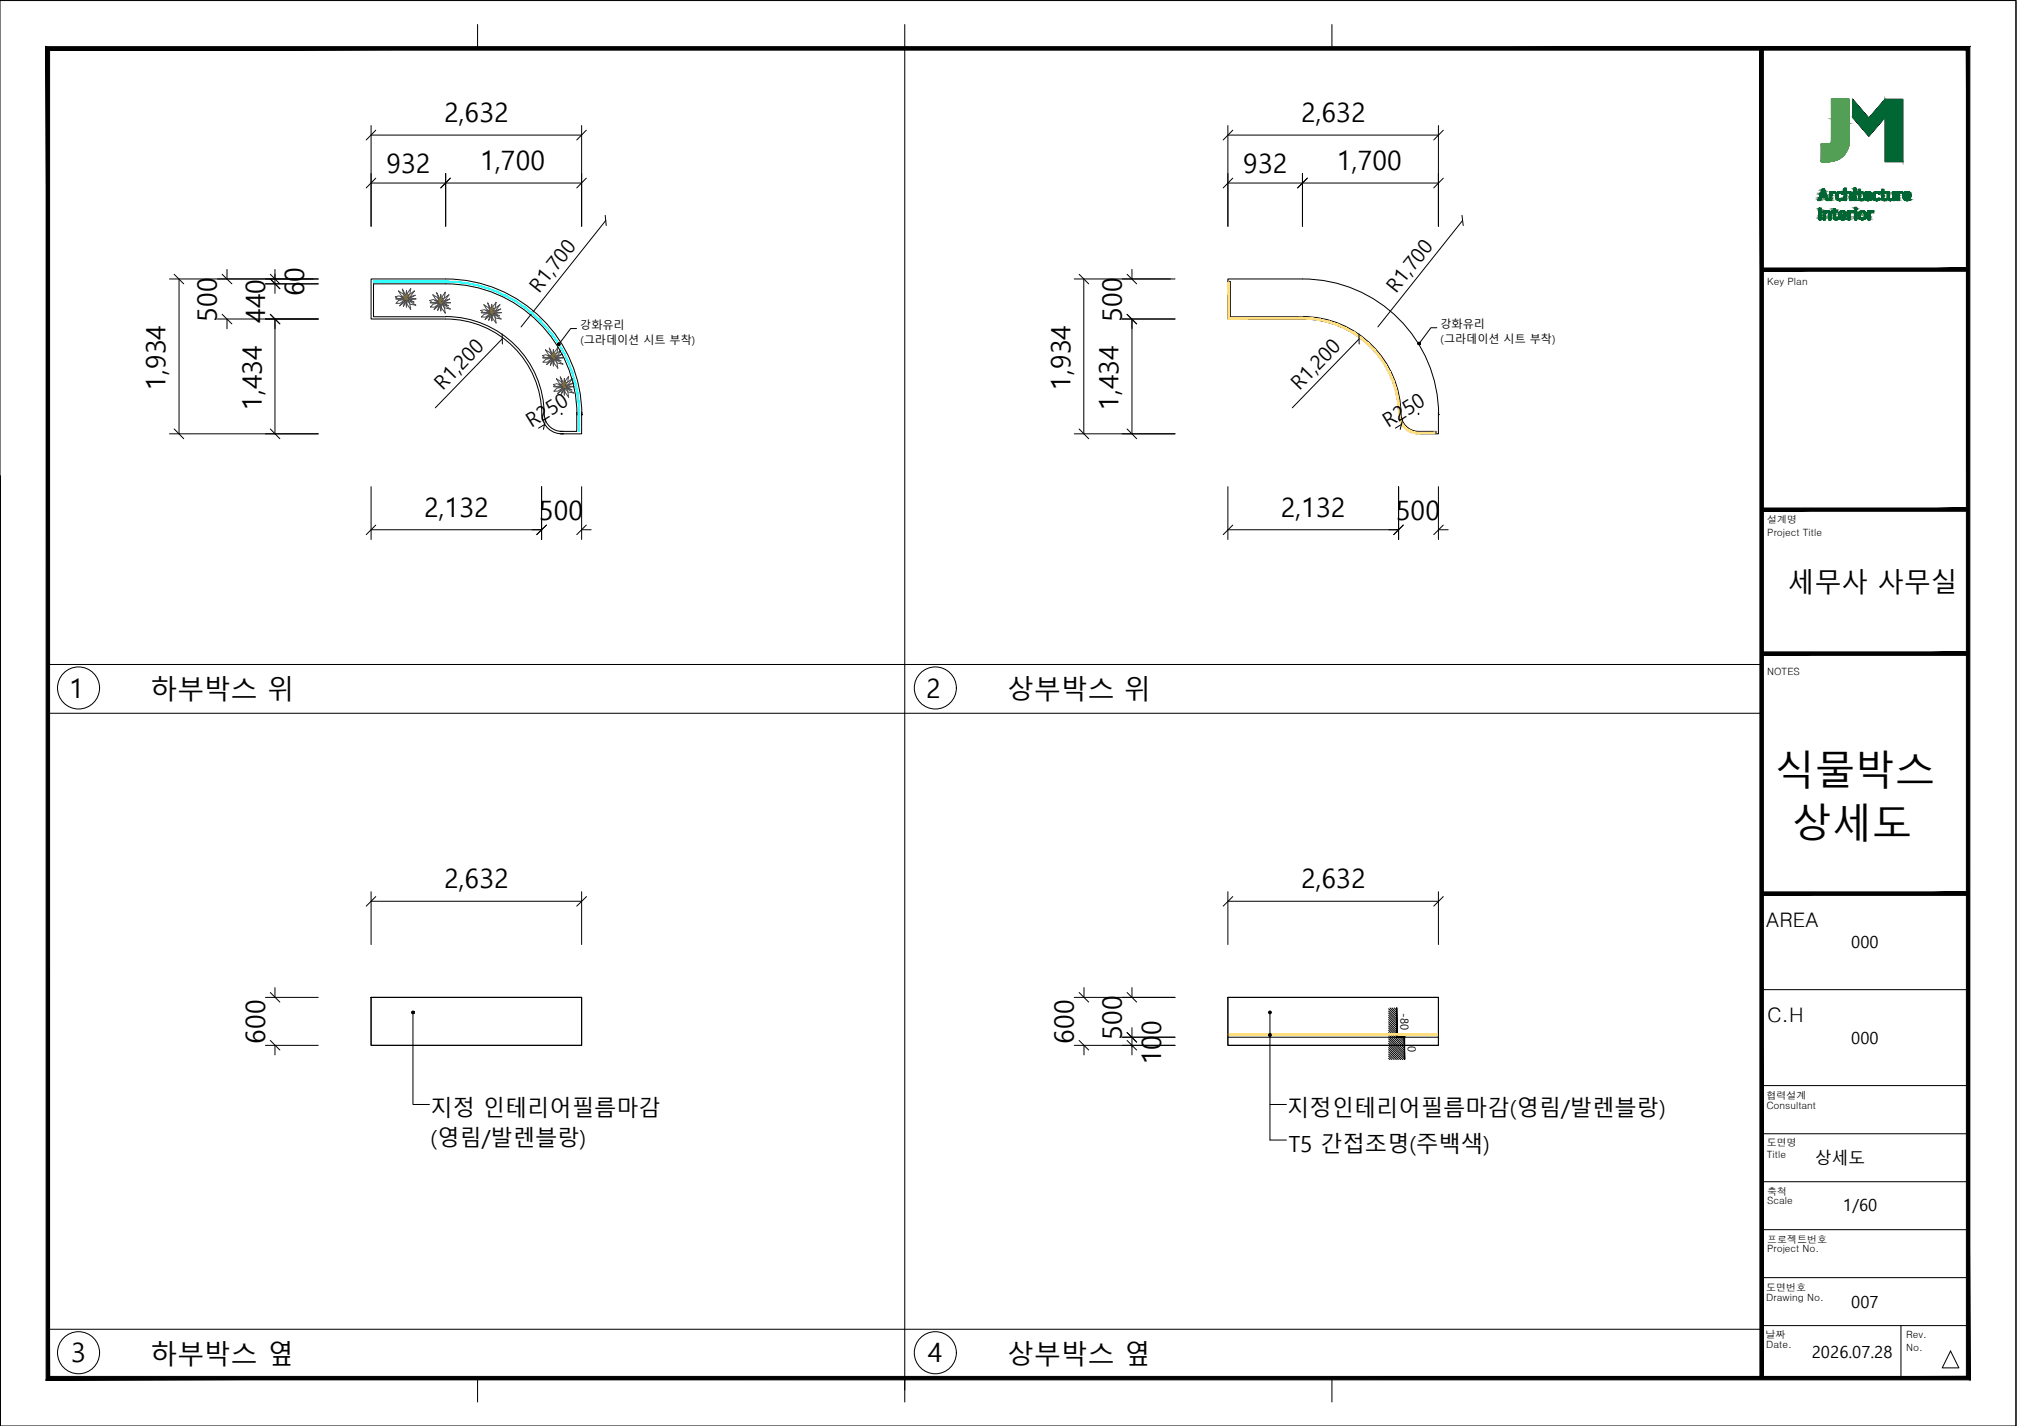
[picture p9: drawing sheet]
<svg xmlns="http://www.w3.org/2000/svg" width="420mm" height="297mm" viewBox="0 0 420 297" stroke-linecap="round" stroke-linejoin="round" font-family="sans-serif">
<defs><g id="words">
<g font-size="8.3">
<text x="369.7" y="163.5">식물박스</text>
<text x="373.3" y="174.7">상세도</text>
</g>
<g font-size="5.6">
<text x="92.5" y="25.3">2,632</text>
<text x="271" y="25.3">2,632</text>
<text x="100.1" y="35.3">1,700</text>
<text x="278.6" y="35.3">1,700</text>
<text x="80.5" y="36">932</text>
<text x="259" y="36">932</text>
<text x="63.3" y="61.8" transform="rotate(-90 63.3 61.8)">60</text>
<text x="45.2" y="67" transform="rotate(-90 45.2 67)">500</text>
<text x="55.2" y="67.3" transform="rotate(-90 55.2 67.3)">440</text>
<text x="233.7" y="67" transform="rotate(-90 233.7 67)">500</text>
<text x="34.5" y="81.2" transform="rotate(-90 34.5 81.2)">1,934</text>
<text x="223" y="81.2" transform="rotate(-90 223 81.2)">1,934</text>
<text x="54.5" y="85.4" transform="rotate(-90 54.5 85.4)">1,434</text>
<text x="233" y="85.4" transform="rotate(-90 233 85.4)">1,434</text>
<text x="88.3" y="107.6">2,132</text>
<text x="266.8" y="107.6">2,132</text>
<text x="112.3" y="108.3">500</text>
<text x="290.8" y="108.3">500</text>
<text x="372.4" y="123.3">세무사 사무실</text>
<text x="14.5" y="145.5">1</text>
<text x="31.4" y="145.6">하부박스 위</text>
<text x="193" y="145.5">2</text>
<text x="209.9" y="145.6">상부박스 위</text>
<text x="92.5" y="185">2,632</text>
<text x="271" y="185">2,632</text>
<text x="55.2" y="217.4" transform="rotate(-90 55.2 217.4)">600</text>
<text x="223.7" y="217.4" transform="rotate(-90 223.7 217.4)">600</text>
<text x="233.7" y="216.6" transform="rotate(-90 233.7 216.6)">500</text>
<text x="241.9" y="221.7" transform="rotate(-90 241.9 221.7)">100</text>
<text x="14.8" y="283.8">3</text>
<text x="31.4" y="284.1">하부박스 옆</text>
<text x="193.3" y="283.8">4</text>
<text x="209.9" y="284.1">상부박스 옆</text>
</g>
<g font-size="4.6">
<text x="89.7" y="232.5">지정 인테리어필름마감</text>
<text x="268.1" y="232.5">지정인테리어필름마감(영림/발렌블랑)</text>
<text x="89.7" y="238.7">(영림/발렌블랑)</text>
<text x="268.4" y="239.9">T5 간접조명(주백색)</text>
</g>
<g font-size="4.2">
<text x="112.3" y="61.2" transform="rotate(-52 112.3 61.2)">R1,700</text>
<text x="290.8" y="61.2" transform="rotate(-52 290.8 61.2)">R1,700</text>
<text x="92.2" y="81.5" transform="rotate(-46 92.2 81.5)">R1,200</text>
<text x="270.7" y="81.5" transform="rotate(-46 270.7 81.5)">R1,200</text>
<text x="110.7" y="89.2" transform="rotate(-32 110.7 89.2)">R250</text>
<text x="289.2" y="89.2" transform="rotate(-32 289.2 89.2)">R250</text>
<text x="367.9" y="193.1">AREA</text>
<text x="368.1" y="213">C.H</text>
</g>
<g font-size="3.5">
<text x="385.6" y="197.4">000</text>
<text x="385.6" y="217.4">000</text>
<text x="378.1" y="242.4">상세도</text>
<text x="384" y="252.2">1/60</text>
<text x="385.6" y="272.4">007</text>
<text x="377.4" y="282.9">2026.07.28</text>
</g>
<g font-size="2.3">
<text x="120.9" y="68.5">강화유리</text>
<text x="120.9" y="71.6">(그라데이션 시트 부착)</text>
<text x="300.1" y="68.4">강화유리</text>
<text x="300.1" y="71.5">(그라데이션 시트 부착)</text>
<text x="291.7" y="211" transform="rotate(90 291.7 211)">-80</text>
<text x="293.2" y="217.8" transform="rotate(90 293.2 217.8)">0</text>
</g>
<g font-size="2.1">
<text x="368.1" y="59.4">Key Plan</text>
<text x="368.1" y="111.6">Project Title</text>
<text x="368.1" y="109">설계명</text>
<text x="368.1" y="140.7">NOTES</text>
<text x="368" y="228.8">협력설계</text>
<text x="368" y="230.9">Consultant</text>
<text x="368" y="238.7">도면명</text>
<text x="368" y="241.2">Title</text>
<text x="368.1" y="250.9">Scale</text>
<text x="368.1" y="248.9">축척</text>
<text x="368.1" y="260.9">Project No.</text>
<text x="368.1" y="258.9">프로젝트번호</text>
<text x="367.9" y="268.8">도면번호</text>
<text x="367.9" y="270.9">Drawing No.</text>
<text x="367.8" y="278.7">날짜</text>
<text x="367.9" y="280.7">Date.</text>
<text x="397.1" y="281.4">No.</text>
<text x="397.1" y="278.8">Rev.</text>
</g>
</g></defs>
<g fill="none" stroke="#000" stroke-width=".21">
<path d="M99.5 5.1v5M188.5 5.1v5M277.5 5.1v5M419.9 .1v296.9M379.6 39.4a.4 .4 0 0 1 .5 0 .4 .4 0 0 1 .1 .4l.7 1.9a.41 .41 0 0 1-.5 0 .41 .41 0 0 1-.1-.4l-.1-.2h-.8a.51 .51 0 0 1-.1 .6 .51 .51 0 0 1-.6 .1zM379.8 39.9l.3 .9h-.6zM381.1 39.9h.5v.3v-.1a.32 .32 0 0 1 .5-.3 .32 .32 0 0 1 .1 .5 .54 .54 0 0 0-.5 .1 .54 .54 0 0 0-.1 .6v.6a.21 .21 0 0 1-.3 .2 .21 .21 0 0 1-.2-.3zM381.5 20.7h3.7v8.5a4.3 4.3 0 0 1-5 4.5h-.8v-3.3a.26 .26 0 0 1 0-.3 .26 .26 0 0 1 .3-.1h.7a.82 .82 0 0 0 1.1-.6zM384.2 39.2h.4v1a.72 .72 0 0 1 1-.2 .72 .72 0 0 1 .2 1v.8h-.4v-.8a.45 .45 0 0 0-.1-.6 .45 .45 0 0 0-.7 .1v1a.25 .25 0 0 1-.3 .3 .25 .25 0 0 1-.1-.5zM385.9 20.7v3.7l3.4 3.9 3.4-3.9-3.4 3.9-3.4-3.9v-3.7l3.4 3.9 3.4-3.9v3.7v-3.7l-3.4 3.9zM386.2 39.9h.4v1.4a.25 .25 0 0 1 0 .4 .25 .25 0 0 1-.4 0 .25 .25 0 0 1 0-.4zM387.1 39.4h.5v.5h.4v.4h-.4v1.1a.24 .24 0 0 1 .4 0 .24 .24 0 0 1 0 .3 .24 .24 0 0 1-.3 .1 .9 .9 0 0 1-.6-1.3v-.2l-.3-.1a.18 .18 0 0 1 0-.3 .18 .18 0 0 1 .3 0z"/>
<path d="M392 39.4h.4v.5h.5v.4h-.5l.1 1.1a.24 .24 0 0 1 .3 0 .24 .24 0 0 1 0 .3 .24 .24 0 0 1-.3 .1 .9 .9 0 0 1-.5-1.3v-.2l-.3-.1a.18 .18 0 0 1 0-.3 .18 .18 0 0 1 .2 0zM392.7 20.7h3.7v13h-3.7zM393.1 39.9h.5v.4a.93 .93 0 0 0 .3 1.1 .46 .46 0 0 0 .4-.6v-.6a.23 .23 0 0 1 .2-.3 .23 .23 0 0 1 .2 .4v1a.28 .28 0 0 1 0 .4 .28 .28 0 0 1-.4-.1 .73 .73 0 0 1-1 0 .73 .73 0 0 1-.2-.9zM395.1 39.9h.4l.1 .3 .3-.3h.4l-.1 .4a.51 .51 0 0 0-.6 .1 .51 .51 0 0 0 0 .6v.6a.21 .21 0 0 1-.3 .2 .21 .21 0 0 1-.2-.3zM378.9 43.4h.4v2a.27 .27 0 0 1-.1 .4 .27 .27 0 0 1-.3-.1 .27 .27 0 0 1 0-.4zM379.8 43.9h.4v.2a.72 .72 0 0 1 1-.1 .72 .72 0 0 1 .2 .9v.9h-.4v-.7a.54 .54 0 0 0-.4-.8 .66 .66 0 0 0-.4 .9v.2a.27 .27 0 0 1 0 .3 .27 .27 0 0 1-.4 0 .27 .27 0 0 1 0-.3zM381.9 43.5h.4v.4h.5v.4h-.5v.9l.2 .3 .2-.1a.24 .24 0 0 1 .1 .4 .24 .24 0 0 1-.4 0 1.01 1.01 0 0 1-.5-1.4v-.1h-.3v-.4h.3zM382.6 40.2a.86 .86 0 0 1 1.3 0l-.2 .2a.55 .55 0 0 0-.7 .1 .55 .55 0 0 0 0 .8 .55 .55 0 0 0 .8 0l.1 .3a.96 .96 0 0 1-1.2 0 .96 .96 0 0 1-.3-1.1zM383.2 44.1a.82 .82 0 0 1 1.1-.1 .82 .82 0 0 1 .3 1h-.9a.25 .25 0 0 0-.3 .2 .25 .25 0 0 0 .4 .3l.6-.2 .2 .3a1.02 1.02 0 0 1-1.4-.1 1.02 1.02 0 0 1 0-1.4zM383.5 44.4a.37 .37 0 0 1 .4-.2 .37 .37 0 0 1 .2 .5h-.7zM384.9 43.9h.5v.3l.3-.3a.24 .24 0 0 1 .3 .1 .24 .24 0 0 1 0 .3 .24 .24 0 0 1-.3 0l-.3 .3v.9a.25 .25 0 0 1-.3 .3 .25 .25 0 0 1-.2-.4zM386.3 43.9h.5v1.6a.22 .22 0 0 1-.3 .3 .22 .22 0 0 1-.2-.3z"/>
<path d="M387.6 44.4a.56 .56 0 0 1 .8 .1 .56 .56 0 0 1-.1 .8 .52 .52 0 0 1-.7-.1 .52 .52 0 0 1 0-.7zM388.5 40.1a.82 .82 0 0 1 1-.1 .82 .82 0 0 1 .3 1h-1.1a.51 .51 0 0 0 .4 .5 .51 .51 0 0 0 .5-.2l.2 .2a.94 .94 0 0 1-1.4 0 .94 .94 0 0 1 0-1.3zM388.7 40.4a.38 .38 0 0 1 .5-.2 .38 .38 0 0 1 .2 .5h-.8zM389.1 43.9h.5v.3l.3-.3a.24 .24 0 0 1 .3 .1 .24 .24 0 0 1 0 .3 .24 .24 0 0 1-.4 0l-.2 .2v1a.25 .25 0 0 1-.3 .3 .25 .25 0 0 1-.2-.4zM390.2 40.2a.82 .82 0 0 1 1.3 0l-.1 .2a.56 .56 0 0 0-.9 .4 .56 .56 0 0 0 .8 .5h.1l.1 .1a.17 .17 0 0 1 .1 .3 .17 .17 0 0 1-.2 0 .95 .95 0 0 1-1.1-.2 .95 .95 0 0 1-.2-1zM396.6 40.1a.82 .82 0 0 1 1.1-.1 .82 .82 0 0 1 .3 1h-.9a.24 .24 0 0 0-.3 .3 .24 .24 0 0 0 .4 .1l.6-.1 .2 .3a1.02 1.02 0 0 1-1.4-.1 1.02 1.02 0 0 1 0-1.4zM396.9 40.4a.38 .38 0 0 1 .4-.2 .38 .38 0 0 1 .3 .5h-.8zM0 99.1v197.9h419.9v-296.9h-419.9v296.9M99.5 287v5M188.5 287v5M277.5 287v5"/>
<circle cx="386.4" cy="39.4" r=".28"/>
<circle cx="386.5" cy="43.4" r=".27"/>
<circle cx="388" cy="44.9" r=".91"/>
</g>
<g fill="#000" stroke="#000" stroke-width=".21">
<path d="M10.3 286.7l-.7 .7 400-.7zM9.6 287.4l400-.7 .7 .7zM409.6 10.4v276.3l.7 .7zM410.3 9.7v277.7l-.7-277zM10.3 10.4h399.3l.7-.7zM9.6 9.7h400.7l-400 .7zM9.6 9.7l.7 277v-276.3zM9.6 9.7l.7 277-.7 .7z"/>
<path d="M366.6 10.1v276.9h.7zM366.6 10.1h.7v276.9z"/>
</g>
<!-- layer: 01.TEXT -->
<g fill="#000" stroke="#000" stroke-width=".21">
<path d="M367 55.8v.7l43-.7zM367 56.5l43-.7v.7z"/>
<path d="M367 105.8v.7l43-.7zM367 106.5l43-.7v.7z"/>
<path d="M367 135.8v.7l43-.7zM367 136.5l43-.7v.7z"/>
<path d="M367 185.8v.7l43-.7zM367 186.5l43-.7v.7z"/>
</g>
<path d="M10 138.4h357M367 206.1h43M367 236.2h43M367 226.1h43M367 256.1h43M367 246.2h43M10 276.9h357M367 266.1h43M367 276.1h43M396 276.1v10.9M406.3 281.4l1.8 3.5h-3.5z" fill="none" stroke="#000" stroke-width=".21"/>
<!-- layer: 0 -->
<g fill="none" stroke="#000" stroke-width=".21">
<path d="M188.5 10.1v279.4M78.3 37.1l-2 2M78.3 27.1l-2 2.1M93.8 37.1l-2 2M122.1 37.1l-2 2M122.1 27.1l-2 2.1M256.8 37.1l-2 2M256.8 27.1l-2 2.1M272.3 37.1l-2 2M300.7 37.1l-2 2M300.7 27.1l-2 2.1M36.3 57.1l2 2"/>
<path d="M46.3 57.1l2 2M55.3 59.1h11M56.3 57.1l2 2M56.3 58.1l2 2M57.3 57.1v2M126.1 44.9l.2 2.1M224.8 57.1l2 2M234.8 57.1l2 2M255.8 58.6h.5v7.4h15M304.5 44.9l.3 2.1M46.3 65.5l2 2M55.3 66.4h11"/>
<path d="M56.3 65.5l2 2M57.3 66.4v2.1M92.8 66h-15v-6.9h15a27.3 27.3 0 0 1 27.4 27.4M92.9 65.9a20.6 20.6 0 0 1 20.5 21 3.7 3.7 0 0 0 3.9 2.9M104.6 69.5v2.2M120.1 68.4h-1.2l-2.5 3.3M234.8 65.5l2 2M271.3 65.9a20.5 20.5 0 0 1 20.5 20.5 3.7 3.7 0 0 0 3.4 3.4M283.1 69.5v2.2M299.3 68.3h-1.2l-2.5 3.3M36.3 89.4l2 2M56.3 89.4l2 2"/>
<path d="M113.7 87.4l-.5 2M117.1 90.4h.1M120.1 85.9v4h-3.4M121.2 86.3h.1M121.2 86.5v-.6v4.5h-4.5M121.2 86.5a28.3 28.3 0 0 0-28.3-28.4h-15.6v8.3h15.5a20.1 20.1 0 0 1 20.1 20.6 4.2 4.2 0 0 0 4.4 3.4M224.8 89.4l2 2M234.8 89.4l2 2M291.3 86.5a20 20 0 0 0-20-20.1h-15.5v-8.3h15.5a28.3 28.3 0 0 1 28.4 28.4M291.3 86.5a4.2 4.2 0 0 0 3.9 3.9M292.2 87.4l-.5 2M295.2 89.9h3.9v.5"/>
<path d="M299.6 86.3h.1M299.6 85.9v4.5h-4.4M78.3 109.4l-2 2M113.8 109.4l-2 2M122.1 109.4l-2 2M256.8 109.4l-2 2M292.3 109.4l-2 2M300.7 109.4l-2 2M10 148.6h357M78.3 186.8l-2 2M122.2 186.8l-2.1 2M256.8 186.8l-2 2"/>
<path d="M300.7 186.8l-2 2M56.3 206.7l2 2M56.3 216.7l2 2M77.3 207.8h43.9v9.9h-43.9v-9.9v9.9h43.9v-9.9zM86 210.9v19.2h3.5M224.8 206.7l2 2M224.8 216.7l2 2M234.8 206.7l2 2M234.8 215.1l2 2M234.8 216.7l2 2M255.8 207.8h43.8v9.9h-43.8zM255.8 216.1h43.8"/>
<path d="M264.5 210.9v26.6h3.5M264.5 230.1h3.5"/>
<circle cx="16.4" cy="143.3" r="4.4"/>
<circle cx="194.8" cy="143.3" r="4.4"/>
<circle cx="16.4" cy="281.8" r="4.4"/>
<circle cx="194.8" cy="281.8" r="4.4"/>
</g>
<g fill="#006734" stroke="#006734" stroke-width=".21">
<path d="M385.9 20.7l3.2 3.7h-3.2z"/>
<path d="M392.7 20.7v3.7h-3.2z"/>
<path d="M386.1 24.6h6.4l-3.2 3.7z"/>
<path d="M382 40.3h.2z"/>
<path d="M382.1 40.3h.1z"/>
<path d="M383.1 39.9h.3z"/>
<path d="M383.4 40.3h.4z"/>
<path d="M383.3 41.4h.5z"/>
<path d="M382.6 41.6h1.4z"/>
<path d="M383.2 41.8h.1z"/>
<path d="M383.2 41.8h.2z"/>
<path d="M385 39.9h.3z"/>
<path d="M387.9 41.4h.1z"/>
<path d="M387.4 41.8h.5z"/>
<path d="M387.6 41.8h.1z"/>
<path d="M387.6 41.8h.2z"/>
<path d="M388.8 39.9h.5z"/>
<path d="M389.1 40.2h.7z"/>
<path d="M388.2 41h.5z"/>
<path d="M389.6 41.3h.1z"/>
<path d="M388.5 41.6h1.3z"/>
<path d="M388.8 41.8h.6z"/>
<path d="M389 41.8h.1z"/>
<path d="M389 41.8h.2z"/>
<path d="M390.8 39.9h.3z"/>
<path d="M391 41.4h.5z"/>
<path d="M390.8 41.8h.1z"/>
<path d="M390.8 41.8h.2z"/>
<path d="M392.7 41.4h.2z"/>
<path d="M392.3 41.8h.5z"/>
<path d="M392.4 41.8h.2z"/>
<path d="M393.6 41.8h.4z"/>
<path d="M396 39.9h.1z"/>
<path d="M395.6 40.2h.6z"/>
<path d="M396 40.3h.2z"/>
<path d="M397 39.9h.5z"/>
<path d="M397.3 40.2h.6z"/>
<path d="M397.7 41.3h.1z"/>
<path d="M396.7 41.6h1.2z"/>
<path d="M397 41.8h.6z"/>
<path d="M397.2 41.8h.1z"/>
<path d="M397.2 41.8h.2z"/>
<path d="M380.6 43.9h.3z"/>
<path d="M380.8 44.3h.5z"/>
<path d="M382.7 45.4h.1z"/>
<path d="M382.4 45.8h.2z"/>
<path d="M383.6 43.9h.4z"/>
<path d="M383.4 44h.9z"/>
<path d="M383.2 44.1h1.2z"/>
<path d="M383 44.5h.4z"/>
<path d="M384.3 45.4h.1z"/>
<path d="M383.3 45.7h1.2z"/>
<path d="M383.6 45.8h.5z"/>
<path d="M383.8 45.8h.2z"/>
<path d="M385.8 44.3h.2z"/>
<path d="M385.9 44.3h.1z"/>
<path d="M387.7 43.9h.5z"/>
<path d="M387.6 45.7h.8z"/>
<path d="M390 44.3h.2z"/>
<path d="M390.1 44.3h.1z"/>
<path d="M392.7 20.7l3.7 13v-13zM392.7 20.7l3.7 13h-3.7z"/>
<path d="M389.5 24.4l3 .2 .2-.2zM389.5 24.4l3 .2h-3.2z"/>
<path d="M385.9 24.4l3.4 .2-.2-.2zM385.9 24.4l3.4 .2h-3.2z"/>
<path d="M379.6 39.4h.4zM379.6 39.4h.4z"/>
<path d="M379.6 39.4h.4zM379.6 39.4h.4z"/>
<path d="M379.6 39.4l.5 .1zM379.6 39.4l.5 .1z"/>
<path d="M379.6 39.5l.5 .1zM379.6 39.5l.5 .1z"/>
<path d="M379.6 39.6l.6 .1-.1-.1zM379.6 39.6l.6 .1h-.7z"/>
<path d="M379.5 39.7l.7 .2v-.2zM379.5 39.7l.7 .2h-.8z"/>
<path d="M379.4 39.9h.4zM379.4 39.9h.4z"/>
<path d="M379.8 39.9h.4zM379.8 39.9h.4z"/>
<path d="M379.4 39.9h.4zM379.4 39.9h.4z"/>
<path d="M379.8 39.9h.4zM379.8 39.9h.4z"/>
<path d="M379.4 39.9h.4zM379.4 39.9h.4z"/>
<path d="M379.4 39.9h.4zM379.4 39.9h.4z"/>
<path d="M379.8 39.9l.4 .1zM379.8 39.9l.4 .1z"/>
<path d="M379.9 40l.4 .1zM379.9 40l.4 .1z"/>
<path d="M379.9 40.1h.4zM379.9 40.1h.4z"/>
<path d="M379.4 39.9l.3 .2 .1-.2zM379.4 39.9l.3 .2h-.4zM379.3 40.1h.4zM379.3 40.1h.4z"/>
<path d="M379.9 40.1l.4 .1zM379.9 40.1l.4 .1z"/>
<path d="M379.3 40.1l.4 .1v-.1zM379.3 40.1l.4 .1h-.4zM379.3 40.2h.4zM379.3 40.2h.4z"/>
<path d="M379.9 40.2h.5zM379.9 40.2h.5z"/>
<path d="M379.3 40.2l.4 .1zM379.3 40.2l.4 .1z"/>
<path d="M379.9 40.2l.5 .1zM379.9 40.2l.5 .1z"/>
<path d="M379.3 40.3h.4zM379.3 40.3l.3 .1z"/>
<path d="M379.9 40.3l.5 .1zM379.9 40.3l.5 .1z"/>
<path d="M379.3 40.4l.3 .1zM379.3 40.4l.3 .1z"/>
<path d="M380 40.4l.4 .2v-.2zM380 40.4l.4 .2h-.4z"/>
<path d="M379.2 40.5l.4 .1v-.1zM379.2 40.5l.4 .1h-.4z"/>
<path d="M380 40.6h.4zM380 40.6h.4z"/>
<path d="M379.2 40.6h.4zM379.2 40.6l.4 .1z"/>
<path d="M380 40.6l.5 .1zM380 40.6l.5 .1z"/>
<path d="M379.1 40.7h.5zM379.1 40.7h.4z"/>
<path d="M380.1 40.7h.4zM380.1 40.7h.4z"/>
<path d="M380.1 40.7l.4 .1zM380.1 40.7l.4 .1z"/>
<path d="M379.1 40.7l.4 .1zM379.1 40.7l.4 .1z"/>
<path d="M379.1 40.8l1.5 .2-.1-.2zM379.1 40.8l1.5 .2h-1.6z"/>
<path d="M379 41l1.7 .1zM379 41l1.7 .1z"/>
<path d="M380.2 41.1h.5zM380.2 41.1h.5z"/>
<path d="M379 41.1h.4zM379 41.1h.4z"/>
<path d="M380.2 41.1h.5zM380.2 41.1h.5z"/>
<path d="M379 41.1h.4zM379 41.1h.4z"/>
<path d="M380.2 41.1l.5 .1zM380.2 41.1l.5 .1z"/>
<path d="M379 41.1h.4zM379 41.1l.3 .1z"/>
<path d="M380.2 41.2h.5zM380.2 41.2h.5z"/>
<path d="M378.9 41.2h.4zM378.9 41.2h.4z"/>
<path d="M380.2 41.2l.5 .1zM380.2 41.2l.5 .1z"/>
<path d="M378.9 41.2l.4 .1zM378.9 41.2l.4 .1z"/>
<path d="M380.3 41.3l.5 .1zM380.3 41.3l.5 .1z"/>
<path d="M378.9 41.3h.4zM378.9 41.3l.4 .1z"/>
<path d="M380.3 41.4h.5zM380.3 41.4h.5z"/>
<path d="M378.9 41.4h.4zM378.9 41.4h.4z"/>
<path d="M380.3 41.4l.5 .2v-.2zM380.3 41.4l.5 .2h-.4z"/>
<path d="M378.8 41.4l.5 .2v-.2zM378.8 41.4l.5 .2h-.5z"/>
<path d="M380.4 41.6h.4zM380.4 41.6h.4z"/>
<path d="M378.8 41.6h.5zM378.8 41.6h.5z"/>
<path d="M380.4 41.6l.5 .1-.1-.1zM380.4 41.6l.5 .1h-.5z"/>
<path d="M378.8 41.6l.4 .1 .1-.1zM378.8 41.6l.4 .1h-.4z"/>
<path d="M380.4 41.7h.5zM380.4 41.7h.5z"/>
<path d="M378.8 41.7h.4zM378.8 41.7h.4z"/>
<path d="M380.4 41.7h.5zM380.4 41.7h.5z"/>
<path d="M378.8 41.7h.4zM378.8 41.7h.4z"/>
<path d="M380.4 41.7h.5zM380.4 41.7h.5z"/>
<path d="M378.8 41.7h.4zM378.8 41.7h.4z"/>
<path d="M380.4 41.7l.5 .1zM380.4 41.7l.5 .1z"/>
<path d="M378.8 41.7l.4 .1zM378.8 41.7l.4 .1z"/>
<path d="M380.4 41.8h.5zM380.4 41.8h.5z"/>
<path d="M378.8 41.8h.4zM378.7 41.8h.5z"/>
<path d="M380.4 41.8h.5zM380.4 41.8h.5z"/>
<path d="M378.7 41.8h.5zM378.7 41.8h.5z"/>
<path d="M382 39.9h.1zM382 39.9h.1z"/>
<path d="M382 39.9h.2zM382 39.9h.2z"/>
<path d="M382 39.9h.2zM381.9 39.9h.3z"/>
<path d="M381.9 39.9h.4zM381.8 39.9h.5z"/>
<path d="M381.8 39.9h.5zM381.8 39.9h.5zM381.8 39.9h.5zM381.8 39.9h.5z"/>
<path d="M381.1 39.9h.5zM381.1 39.9h.5zM381.1 39.9h.5zM381.1 39.9h.5zM381.1 39.9h.5zM381.1 39.9h.5z"/>
<path d="M381.8 39.9h.5zM381.8 39.9h.5z"/>
<path d="M381.1 39.9l.5 .1zM381.1 39.9l.5 .1zM381.1 40h.5zM381.1 40h.5z"/>
<path d="M381.8 39.9l.5 .1zM381.8 39.9l.5 .1h-.6zM381.7 40h.6zM381.7 40h.6z"/>
<path d="M381.1 40l.5 .1zM381.1 40l.5 .1z"/>
<path d="M381.7 40h.6zM381.7 40l.6 .1z"/>
<path d="M381.1 40.1h.5zM381.1 40.1h.5z"/>
<path d="M381.6 40.1l.7 .1zM381.6 40.1l.7 .1z"/>
<path d="M381.1 40.1l.5 .1zM381.1 40.1l.5 .1z"/>
<path d="M381.6 40.2h.7zM381.6 40.2h.6z"/>
<path d="M381.1 40.2h.5zM381.1 40.2h.5zM381.1 40.2h.5zM381.1 40.2h.5z"/>
<path d="M381.6 40.2h.6zM381.6 40.2h.6zM381.6 40.2h.6zM381.6 40.2h.6z"/>
<path d="M381.1 40.2h.5zM381.1 40.2h.5z"/>
<path d="M381.1 40.2h1.1zM381.1 40.2h1.1z"/>
<path d="M381.1 40.2l1.1 .1zM381.1 40.2l1.1 .1z"/>
<path d="M381.9 40.3h.3zM381.9 40.3h.3zM382 40.3h.2z"/>
<path d="M381.1 40.3h.7zM381.1 40.3h.8z"/>
<path d="M381.1 40.3h.7zM381.1 40.3h.7zM381.1 40.3h.7zM381.1 40.3h.7z"/>
<path d="M381.1 40.3h.7zM381.1 40.3l.6 .1z"/>
<path d="M381.1 40.4h.6zM381.1 40.4h.5z"/>
<path d="M381.1 40.4h.5zM381.1 40.4l.5 .1zM381.1 40.5h.5zM381.1 40.5h.5z"/>
<path d="M381.1 40.5h.5zM381.1 40.5h.5z"/>
<path d="M381.1 40.5l.5 .2v-.2zM381.1 40.5l.5 .2h-.5zM381.1 40.7h.5zM381.1 40.7h.5zM381.1 40.7h.5zM381.1 40.7h.5z"/>
<path d="M381.1 40.7h.5zM381.1 40.7h.5z"/>
<path d="M381.1 40.7l.5 .1zM381.1 40.7l.5 .1z"/>
<path d="M381.1 40.8h.5zM381.1 40.8h.5zM381.1 40.8h.5zM381.1 40.8h.5z"/>
<path d="M381.1 40.8l.5 .2v-.2zM381.1 40.8l.5 .2h-.5z"/>
<path d="M381.1 41l.5 .2v-.2zM381.1 41l.5 .2h-.5z"/>
<path d="M381.1 41.2l.5 .2v-.2zM381.1 41.2l.5 .2h-.5z"/>
<path d="M381.1 41.4h.5zM381.1 41.4h.5z"/>
<path d="M381.1 41.4l.5 .1zM381.1 41.4l.5 .1z"/>
<path d="M381.1 41.5l.5 .1v-.1zM381.1 41.5l.5 .1h-.5zM381.1 41.6h.5zM381.1 41.6h.5z"/>
<path d="M381.1 41.6l.5 .1zM381.1 41.6l.5 .1z"/>
<path d="M381.1 41.7h.5zM381.1 41.7h.5zM381.1 41.7h.5zM381.1 41.7h.5z"/>
<path d="M381.1 41.7l.5 .1zM381.1 41.7l.5 .1zM381.1 41.8h.5zM381.1 41.8h.5zM381.1 41.8h.5zM381.1 41.8h.5z"/>
<path d="M383.1 39.9h.4zM383.1 39.9h.4z"/>
<path d="M383.1 39.9h.4zM382.9 39.9h.6z"/>
<path d="M382.9 39.9h.7zM382.9 39.9h.7z"/>
<path d="M382.9 39.9l.8 .1zM382.8 40h.9zM382.8 40h.9zM382.8 40h.9z"/>
<path d="M382.8 40h1zM382.7 40h1.1z"/>
<path d="M382.7 40h1.1zM382.7 40h1.1z"/>
<path d="M382.7 40l1.2 .1zM382.7 40l1.2 .1z"/>
<path d="M382.7 40.1h1.2zM382.7 40.1h1.2zM382.7 40.1h1.2zM382.7 40.1h1.2z"/>
<path d="M382.7 40.1h1.2zM382.6 40.1h1.3z"/>
<path d="M382.6 40.1h1.3zM382.6 40.1l1.3 .1z"/>
<path d="M382.6 40.2h1.3zM382.6 40.2h1.2z"/>
<path d="M382.6 40.2h1.2zM382.6 40.2h1.2zM382.5 40.2h1.3zM382.5 40.2h1.3zM383.3 40.2h.5zM383.3 40.2h.5z"/>
<path d="M382.5 40.2h.7zM382.5 40.2h.8z"/>
<path d="M383.3 40.2h.5zM383.3 40.2l.5 .1zM383.4 40.3h.4z"/>
<path d="M382.5 40.2h.7zM382.5 40.2l.6 .1z"/>
<path d="M383.5 40.3h.3zM383.5 40.3h.3z"/>
<path d="M382.5 40.3h.6zM382.5 40.3h.5z"/>
<path d="M383.5 40.3h.3zM383.5 40.3h.3z"/>
<path d="M382.5 40.3h.5zM382.5 40.3l.5 .1z"/>
<path d="M383.6 40.3l.2 .1zM383.6 40.3l.2 .1z"/>
<path d="M382.5 40.4h.5zM382.5 40.4l.4 .1zM382.4 40.5h.5zM382.4 40.5h.5z"/>
<path d="M382.4 40.5h.5zM382.4 40.5h.5z"/>
<path d="M382.4 40.5l.5 .1zM382.4 40.5l.5 .1z"/>
<path d="M382.4 40.6h.5zM382.4 40.6h.5z"/>
<path d="M382.4 40.6l.5 .1zM382.4 40.6l.5 .1z"/>
<path d="M382.4 40.7h.5zM382.4 40.7h.5z"/>
<path d="M382.4 40.7h.4zM382.4 40.7h.4zM382.4 40.7h.4zM382.4 40.7h.4zM382.4 40.7h.4zM382.4 40.7h.5z"/>
<path d="M382.4 40.7l.4 .1zM382.4 40.7l.4 .1zM382.4 40.8h.4zM382.4 40.8h.4z"/>
<path d="M382.4 40.8h.4zM382.4 40.8h.4zM382.4 40.8h.4zM382.4 40.8h.4z"/>
<path d="M382.4 40.8l.4 .1zM382.4 40.8l.4 .1z"/>
<path d="M382.4 40.9h.4zM382.4 40.9h.4zM382.4 40.9h.4zM382.4 40.9h.4z"/>
<path d="M382.4 40.9l.4 .1zM382.4 40.9l.4 .1zM382.4 41h.4zM382.4 41h.4zM382.4 41h.4zM382.4 41h.4z"/>
<path d="M382.4 41h.5zM382.4 41h.5zM382.4 41h.5zM382.4 41h.5z"/>
<path d="M382.4 41l.5 .1zM382.4 41l.5 .1z"/>
<path d="M382.4 41.1h.5zM382.4 41.1h.5z"/>
<path d="M382.4 41.1l.5 .1zM382.4 41.1l.5 .1z"/>
<path d="M382.4 41.2l.5 .1zM382.4 41.2l.5 .1z"/>
<path d="M382.4 41.3h.5zM382.4 41.3h.5z"/>
<path d="M382.5 41.3h.4zM382.5 41.3h.4z"/>
<path d="M383.7 41.3l.1 .1zM383.5 41.4h.3z"/>
<path d="M382.5 41.3l.6 .1zM382.5 41.3l.6 .1z"/>
<path d="M382.5 41.4h.6zM382.5 41.4h.6z"/>
<path d="M383.5 41.4h.3zM383.5 41.4h.3z"/>
<path d="M382.5 41.4h.7zM382.5 41.4h.7z"/>
<path d="M383.5 41.4h.3zM383.3 41.4h.5zM383.3 41.4h.5z"/>
<path d="M382.5 41.4h.7zM382.5 41.4h.7z"/>
<path d="M383.3 41.4h.5zM383.3 41.4h.5z"/>
<path d="M382.5 41.4h.8zM382.5 41.4h.8z"/>
<path d="M382.5 41.4l1.4 .1zM382.5 41.4l1.4 .1zM382.6 41.5h1.3zM382.6 41.5h1.3z"/>
<path d="M382.6 41.5l1.4 .1zM382.6 41.5l1.4 .1zM382.6 41.6h1.4z"/>
<path d="M382.7 41.6h1.3zM382.7 41.6h1.2zM382.7 41.6h1.2zM382.7 41.6h1.2z"/>
<path d="M382.7 41.6h1.2zM382.7 41.6h1.1z"/>
<path d="M382.7 41.6h1.1zM382.7 41.6l1.1 .1z"/>
<path d="M382.8 41.7h1zM382.8 41.7h.9z"/>
<path d="M382.9 41.7h.8zM382.9 41.7h.8z"/>
<path d="M382.9 41.7h.8zM382.9 41.7l.7 .1z"/>
<path d="M383 41.8h.5zM383 41.8h.6z"/>
<path d="M383 41.8h.5zM383 41.8h.4zM383.2 41.8h.2zM383.2 41.8h.2z"/>
<path d="M384.2 39.2h.4zM384.2 39.2h.4z"/>
<path d="M384.2 39.2l.4 .1zM384.2 39.2l.4 .1zM384.2 39.3h.4zM384.2 39.3h.4zM384.2 39.3h.4zM384.2 39.3h.4z"/>
<path d="M384.2 39.3h.4zM384.2 39.3h.4z"/>
<path d="M384.2 39.3l.4 .1zM384.2 39.3l.4 .1z"/>
<path d="M384.2 39.4h.4zM384.2 39.4h.4zM384.2 39.4h.4zM384.2 39.4h.4z"/>
<path d="M384.2 39.4l.4 .1zM384.2 39.4l.4 .1z"/>
<path d="M384.2 39.5l.4 .1zM384.2 39.5l.4 .1z"/>
<path d="M384.2 39.6h.4zM384.2 39.6h.4z"/>
<path d="M384.2 39.6l.4 .2v-.2zM384.2 39.6l.4 .2h-.4z"/>
<path d="M384.2 39.8h.4zM384.2 39.8h.4z"/>
<path d="M385 39.9h.3zM384.9 39.9h.4z"/>
<path d="M384.9 39.9h.5zM384.9 39.9h.5z"/>
<path d="M384.9 39.9h.5zM384.8 39.9h.6z"/>
<path d="M384.2 39.8l.4 .1v-.1zM384.2 39.8l.4 .1h-.4z"/>
<path d="M384.8 39.9l.7 .1zM384.8 39.9l.7 .1z"/>
<path d="M384.8 40h.8zM384.7 40h.9zM384.7 40h.9zM384.7 40h.9z"/>
<path d="M384.2 39.9l.4 .1zM384.2 39.9l.4 .1z"/>
<path d="M384.2 40l.4 .1zM384.2 40l.4 .1zM384.2 40.1h.4zM384.2 40.1h.4z"/>
<path d="M384.7 40l.9 .1zM384.7 40l.9 .1h-1z"/>
<path d="M384.6 40.1h1.1zM384.6 40.1h1.1z"/>
<path d="M384.2 40.1h.4zM384.2 40.1h.4z"/>
<path d="M384.6 40.1l1.1 .1zM384.6 40.1l1.1 .1zM384.6 40.2h1.1zM384.6 40.2h1.1z"/>
<path d="M384.2 40.1l.4 .1zM384.2 40.1l.4 .1z"/>
<path d="M384.2 40.2h1.5zM384.2 40.2h1.5z"/>
<path d="M385 40.2h.7zM385 40.2h.7z"/>
<path d="M384.2 40.2h.8zM384.2 40.2h.8z"/>
<path d="M384.2 40.2h.8zM384.2 40.2h.8z"/>
<path d="M385 40.2h.7zM385 40.2h.7z"/>
<path d="M384.2 40.2h.8zM384.2 40.2l.7 .1z"/>
<path d="M385 40.2l.7 .1zM385 40.2l.7 .1z"/>
<path d="M384.2 40.3h.7zM384.2 40.3h.7z"/>
<path d="M385.1 40.3h.6zM385.1 40.3h.6zM385.2 40.3h.5zM385.2 40.3h.5z"/>
<path d="M384.2 40.3h.7zM384.2 40.3h.6z"/>
<path d="M385.2 40.3l.5 .1zM385.2 40.3l.5 .1zM385.3 40.4h.4zM385.3 40.4h.4z"/>
<path d="M384.2 40.3h.6zM384.2 40.3l.5 .1z"/>
<path d="M384.2 40.4h.5zM384.2 40.4h.5z"/>
<path d="M385.3 40.4h.5zM385.3 40.4h.5z"/>
<path d="M385.3 40.4l.5 .1zM385.3 40.4l.5 .1z"/>
<path d="M384.2 40.4h.5zM384.2 40.4l.4 .1z"/>
<path d="M385.3 40.5h.5zM385.3 40.5h.5z"/>
<path d="M385.4 40.5l.4 .1zM385.4 40.5l.4 .1z"/>
<path d="M385.4 40.6h.4zM385.4 40.6h.4zM385.4 40.6h.4zM385.4 40.6h.4z"/>
<path d="M384.2 40.5l.4 .2v-.2zM384.2 40.5l.4 .2h-.4zM384.2 40.7h.4zM384.2 40.7h.4z"/>
<path d="M385.4 40.6l.4 .1zM385.4 40.6l.4 .1z"/>
<path d="M384.2 40.7h.4zM384.2 40.7h.4z"/>
<path d="M385.4 40.7h.4zM385.4 40.7h.4z"/>
<path d="M385.4 40.7l.4 .1zM385.4 40.7l.4 .1z"/>
<path d="M384.2 40.7l.4 .1zM384.2 40.7l.4 .1z"/>
<path d="M385.4 40.8h.4zM385.4 40.8h.4z"/>
<path d="M384.2 40.8l.4 .1zM384.2 40.8l.4 .1z"/>
<path d="M385.4 40.8l.4 .1zM385.4 40.8l.4 .1z"/>
<path d="M385.4 40.9l.4 .1zM385.4 40.9l.4 .1z"/>
<path d="M384.2 40.9l.4 .1zM384.2 40.9l.4 .1zM384.2 41h.4zM384.2 41h.4z"/>
<path d="M385.4 41l.4 .1v-.1zM385.4 41l.4 .1h-.4z"/>
<path d="M384.2 41l.4 .2v-.2zM384.2 41l.4 .2h-.4z"/>
<path d="M385.4 41.1l.4 .1v-.1zM385.4 41.1l.4 .1h-.4z"/>
<path d="M384.2 41.2h.4zM384.2 41.2h.4z"/>
<path d="M385.4 41.2l.4 .2v-.2zM385.4 41.2l.4 .2h-.4z"/>
<path d="M384.2 41.2l.4 .3v-.3zM384.2 41.2l.4 .3h-.4zM384.2 41.5h.4zM384.2 41.5h.4z"/>
<path d="M385.4 41.4l.4 .1zM385.4 41.4l.4 .1zM385.4 41.5h.4zM385.4 41.5h.4z"/>
<path d="M384.2 41.5l.4 .1zM384.2 41.5l.4 .1z"/>
<path d="M384.2 41.6h.4zM384.2 41.6h.4z"/>
<path d="M385.4 41.5l.4 .1v-.1zM385.4 41.5l.4 .1h-.4zM385.4 41.6h.4zM385.4 41.6h.4z"/>
<path d="M384.2 41.6h.4zM384.2 41.6h.4z"/>
<path d="M384.2 41.6l.4 .1zM384.2 41.6l.4 .1z"/>
<path d="M385.4 41.6l.4 .1zM385.4 41.6l.4 .1zM385.4 41.7h.4zM385.4 41.7h.4z"/>
<path d="M384.2 41.7h.4zM384.2 41.7h.4z"/>
<path d="M384.2 41.7h.4zM384.2 41.7h.4zM384.2 41.7h.4zM384.2 41.7h.4z"/>
<path d="M385.4 41.7h.4zM385.4 41.7h.4z"/>
<path d="M385.4 41.7l.4 .1zM385.4 41.7l.4 .1z"/>
<path d="M384.2 41.7l.4 .1zM384.2 41.7l.4 .1zM384.2 41.8h.4zM384.2 41.8h.4z"/>
<path d="M385.4 41.8h.4zM385.4 41.8h.4zM385.4 41.8h.4zM385.4 41.8h.4z"/>
<path d="M384.2 41.8h.4zM384.2 41.8h.4z"/>
<path d="M386.2 39.2h.4zM386.2 39.2h.4z"/>
<path d="M386.2 39.2l.4 .1zM386.2 39.2l.4 .1z"/>
<path d="M386.2 39.3l.4 .1v-.1zM386.2 39.3l.4 .1h-.4z"/>
<path d="M386.2 39.4l.4 .2v-.2zM386.2 39.4l.4 .2h-.4z"/>
<path d="M386.2 39.6l.4 .1zM386.2 39.6l.4 .1zM386.2 39.7h.4zM386.2 39.7h.4z"/>
<path d="M386.2 39.9h.4zM386.2 39.9h.4z"/>
<path d="M386.2 39.9l.4 .1zM386.2 39.9l.4 .1z"/>
<path d="M386.2 40l.4 .1v-.1zM386.2 40l.4 .1h-.4z"/>
<path d="M386.2 40.1l.4 .1zM386.2 40.1l.4 .1z"/>
<path d="M386.2 40.2l.4 .2v-.2zM386.2 40.2l.4 .2h-.4z"/>
<path d="M386.2 40.4l.4 .1v-.1zM386.2 40.4l.4 .1h-.4z"/>
<path d="M386.2 40.5l.4 .3v-.3zM386.2 40.5l.4 .3h-.4z"/>
<path d="M386.2 40.8l.4 .4v-.4zM386.2 40.8l.4 .4h-.4z"/>
<path d="M386.2 41.2l.4 .1v-.1zM386.2 41.2l.4 .1h-.4z"/>
<path d="M386.2 41.3l.4 .2v-.2zM386.2 41.3l.4 .2h-.4z"/>
<path d="M386.2 41.5l.4 .1v-.1zM386.2 41.5l.4 .1h-.4z"/>
<path d="M386.2 41.6l.4 .1zM386.2 41.6l.4 .1z"/>
<path d="M386.2 41.7l.4 .1zM386.2 41.7l.4 .1zM386.2 41.8h.4zM386.2 41.8h.4z"/>
<path d="M387.1 39.4l.5 .1zM387.1 39.4l.5 .1zM387.1 39.5h.5zM387.1 39.5h.5zM387.1 39.5h.5zM387.1 39.5h.5zM387.1 39.5h.5zM387.1 39.5h.5z"/>
<path d="M387.1 39.5h.5zM387.1 39.5h.5z"/>
<path d="M387.1 39.5l.5 .1zM387.1 39.5l.5 .1z"/>
<path d="M387.1 39.6h.5zM387.1 39.6h.5z"/>
<path d="M387.1 39.6l.5 .1zM387.1 39.6l.5 .1z"/>
<path d="M387.1 39.7h.5zM387.1 39.7h.5z"/>
<path d="M387.1 39.7l.5 .1zM387.1 39.7l.5 .1z"/>
<path d="M387.1 39.8l.5 .1zM387.1 39.8l.5 .1z"/>
<path d="M387.1 39.9h.5zM387.1 39.9h.5zM387.1 39.9h.5zM387.1 39.9h.5zM387.1 39.9h.5zM387.1 39.9h.5z"/>
<path d="M387.1 39.9h.5zM387.1 39.9h.5z"/>
<path d="M386.8 39.9h1.2zM386.8 39.9h1.2zM386.8 39.9h1.2zM386.8 39.9h1.2z"/>
<path d="M386.8 39.9l1.2 .1zM386.8 39.9l1.2 .1zM386.8 40h1.2zM386.8 40h1.2z"/>
<path d="M386.8 40h1.2zM386.8 40h1.2z"/>
<path d="M386.8 40l1.2 .1zM386.8 40l1.2 .1z"/>
<path d="M386.8 40.1l1.2 .1zM386.8 40.1l1.2 .1z"/>
<path d="M386.8 40.2h1.2zM386.8 40.2h1.2z"/>
<path d="M386.8 40.2h1.2zM386.8 40.2h1.2z"/>
<path d="M386.8 40.2l1.2 .1zM386.8 40.2l1.2 .1zM386.8 40.3h1.2zM386.8 40.3h1.2z"/>
<path d="M386.8 40.3h1.2zM386.8 40.3h1.2z"/>
<path d="M387.1 40.3h.5zM387.1 40.3h.5zM387.1 40.3h.5zM387.1 40.3h.5z"/>
<path d="M387.1 40.3h.5zM387.1 40.3h.5z"/>
<path d="M387.1 40.3l.5 .1zM387.1 40.3l.5 .1zM387.1 40.4h.5zM387.1 40.4h.5z"/>
<path d="M387.1 40.4l.5 .1zM387.1 40.4l.5 .1zM387.1 40.5h.5zM387.1 40.5h.5z"/>
<path d="M387.1 40.5h.5zM387.1 40.5h.5z"/>
<path d="M387.1 40.5l.5 .2v-.2zM387.1 40.5l.5 .2h-.5z"/>
<path d="M387.1 40.7l.5 .2v-.2zM387.1 40.7l.5 .2h-.5z"/>
<path d="M387.1 40.9l.5 .1zM387.1 40.9l.5 .1z"/>
<path d="M387.1 41h.5zM387.1 41h.5z"/>
<path d="M387.1 41l.5 .1zM387.1 41l.5 .1zM387.1 41.1h.5zM387.1 41.1h.5z"/>
<path d="M387.1 41.1l.5 .1zM387.1 41.1l.5 .1z"/>
<path d="M387.1 41.2h.5zM387.1 41.2h.5z"/>
<path d="M387.1 41.2l.5 .1zM387.1 41.2l.5 .1zM387.1 41.3h.5zM387.1 41.3h.5zM387.1 41.3h.5zM387.1 41.3h.5z"/>
<path d="M387.1 41.3h.5zM387.1 41.3h.5z"/>
<path d="M387.1 41.3h.5zM387.1 41.3h.5zM387.1 41.3h.5zM387.1 41.3h.5z"/>
<path d="M387.1 41.3l.5 .1zM387.1 41.3l.5 .1z"/>
<path d="M387.9 41.4h.1zM387.8 41.4h.2z"/>
<path d="M387.2 41.4h.5zM387.2 41.4h.5z"/>
<path d="M387.8 41.4h.2zM387.8 41.4h.2z"/>
<path d="M387.2 41.4h.6zM387.2 41.4h.6z"/>
<path d="M387.2 41.4h.8zM387.2 41.4h.8z"/>
<path d="M387.2 41.4l.8 .1zM387.2 41.4l.8 .1z"/>
<path d="M387.2 41.5h.8zM387.2 41.5h.8z"/>
<path d="M387.2 41.5l.9 .1zM387.2 41.5l.9 .1z"/>
<path d="M387.2 41.6l.9 .1zM387.2 41.6l.9 .1z"/>
<path d="M387.3 41.7h.8zM387.3 41.7h.8zM387.3 41.7h.8zM387.3 41.7h.8z"/>
<path d="M387.3 41.7h.8zM387.3 41.7h.8z"/>
<path d="M387.4 41.7h.7zM387.4 41.7l.5 .1zM387.4 41.8h.5z"/>
<path d="M387.5 41.8h.4zM387.5 41.8h.4z"/>
<path d="M387.6 41.8h.3zM387.6 41.8h.2z"/>
<path d="M388.8 39.9h.6zM388.7 39.9h.7zM388.7 39.9h.7zM388.7 39.9h.7z"/>
<path d="M388.7 39.9l.8 .1zM388.6 40h.9zM388.6 40h.9zM388.6 40h.9z"/>
<path d="M388.6 40h1zM388.5 40h1.1zM388.5 40h1.1zM388.5 40h1.1z"/>
<path d="M388.5 40l1.2 .1zM388.5 40l1.2 .1h-1.2zM388.5 40.1h1.2zM388.5 40.1h1.2z"/>
<path d="M388.5 40.1l1.2 .1zM388.5 40.1l1.2 .1zM388.4 40.2h1.3zM388.4 40.2h1.3z"/>
<path d="M388.4 40.2h1.4zM388.4 40.2h1.4z"/>
<path d="M388.4 40.2h.6zM388.4 40.2h.7z"/>
<path d="M389.1 40.2h.7zM389.1 40.2h.7zM389.1 40.2h.7z"/>
<path d="M388.4 40.2h.5zM388.4 40.2h.6z"/>
<path d="M389.2 40.2l.6 .1zM389.2 40.2l.6 .1zM389.3 40.3h.5zM389.3 40.3h.5z"/>
<path d="M388.4 40.2h.5zM388.4 40.2l.4 .1zM388.3 40.3h.5zM388.3 40.3h.5z"/>
<path d="M389.3 40.3h.5zM389.3 40.3h.5z"/>
<path d="M388.3 40.3h.5zM388.3 40.3h.4z"/>
<path d="M389.3 40.3l.5 .1zM389.3 40.3l.5 .1zM389.4 40.4h.4zM389.4 40.4h.4z"/>
<path d="M388.3 40.3h.4zM388.3 40.3l.4 .1z"/>
<path d="M388.3 40.4h.4zM388.3 40.4h.4z"/>
<path d="M389.4 40.4h.4zM389.4 40.4h.4z"/>
<path d="M388.3 40.4h.4zM388.3 40.4l.4 .1z"/>
<path d="M389.4 40.4l.4 .1zM389.4 40.4l.4 .1zM389.5 40.5h.3zM389.5 40.5h.3z"/>
<path d="M388.3 40.5h.4zM388.3 40.5h.4z"/>
<path d="M388.2 40.5h.5zM388.2 40.5h.5z"/>
<path d="M389.5 40.5l.3 .1zM389.5 40.5l.3 .1z"/>
<path d="M389.5 40.6h.3zM389.5 40.6h.3z"/>
<path d="M388.2 40.5h.5zM388.2 40.5l.4 .1zM388.2 40.6h.4zM388.2 40.6h.4z"/>
<path d="M389.5 40.6h.4zM389.5 40.6h.4z"/>
<path d="M388.2 40.6l.4 .1zM388.2 40.6l.4 .1z"/>
<path d="M389.5 40.6l.4 .1zM389.5 40.6l.4 .1zM389.5 40.7h.4zM389.5 40.7h.4z"/>
<path d="M388.2 40.7h.4zM388.2 40.7h.4z"/>
<path d="M389.5 40.7h.4zM389.5 40.7h.4z"/>
<path d="M388.2 40.7h.5zM388.2 40.7h.5z"/>
<path d="M388.2 40.7h1.7zM388.2 40.7h1.7zM388.2 40.7h1.7zM388.2 40.7h1.7zM388.2 40.7h1.7zM388.2 40.7h1.7zM388.2 40.7h1.7zM388.2 40.7h1.7z"/>
<path d="M388.2 40.7l1.7 .1zM388.2 40.7l1.7 .1zM388.2 40.8h1.7zM388.2 40.8h1.7zM388.2 40.8h1.7zM388.2 40.8h1.7zM388.2 40.8h1.7zM388.2 40.8h1.7z"/>
<path d="M388.2 40.8h1.7zM388.2 40.8h1.7z"/>
<path d="M388.2 40.8h1.7zM388.2 40.8h1.7zM388.2 40.8h1.7zM388.2 40.8h1.7z"/>
<path d="M388.2 40.8l1.7 .1zM388.2 40.8l1.7 .1zM388.2 40.9h1.7zM388.2 40.9h1.7zM388.2 40.9h1.7zM388.2 40.9h1.7z"/>
<path d="M388.2 40.9l1.7 .1zM388.2 40.9l1.7 .1z"/>
<path d="M388.2 41h1.7zM388.2 41h1.7z"/>
<path d="M388.2 41h1.6zM388.2 41h1.7z"/>
<path d="M388.2 41h.4zM388.2 41h.5zM388.2 41h.5z"/>
<path d="M388.2 41l.5 .1zM388.2 41l.5 .1z"/>
<path d="M388.2 41.1l.5 .1zM388.2 41.1l.5 .1z"/>
<path d="M388.2 41.2h.5zM388.2 41.2h.5z"/>
<path d="M388.2 41.2l.5 .1zM388.2 41.2l.5 .1z"/>
<path d="M388.3 41.3h.4zM388.3 41.3h.4z"/>
<path d="M389.6 41.3h.1zM389.5 41.3h.2z"/>
<path d="M388.3 41.3l.5 .1zM388.3 41.3l.5 .1z"/>
<path d="M388.3 41.4h.6zM388.3 41.4h.6z"/>
<path d="M389.5 41.3l.2 .1zM389.4 41.4h.3z"/>
<path d="M388.3 41.4h.6zM388.3 41.4h.6z"/>
<path d="M389.4 41.4h.3zM389.2 41.4h.5z"/>
<path d="M388.3 41.4h.7zM388.3 41.4h.7z"/>
<path d="M389.2 41.4h.5zM389.1 41.4h.6z"/>
<path d="M388.4 41.4h.7zM388.4 41.4h.7z"/>
<path d="M388.4 41.4l1.4 .1zM388.4 41.4l1.4 .1zM388.4 41.5h1.4zM388.4 41.5h1.4z"/>
<path d="M388.4 41.5l1.4 .1zM388.4 41.5l1.4 .1z"/>
<path d="M388.5 41.6h1.3zM388.5 41.6h1.3zM388.5 41.6h1.3z"/>
<path d="M388.5 41.6h1.3zM388.5 41.6h1.2zM388.5 41.6h1.2zM388.5 41.6h1.2z"/>
<path d="M388.5 41.6h1.2zM388.5 41.6l1.1 .1z"/>
<path d="M388.6 41.7h1zM388.6 41.7h1z"/>
<path d="M388.6 41.7h1zM388.6 41.7h.9zM388.7 41.7h.8zM388.7 41.7h.8z"/>
<path d="M388.7 41.7h.8zM388.7 41.7l.7 .1zM388.8 41.8h.6z"/>
<path d="M388.9 41.8h.5zM388.9 41.8h.3z"/>
<path d="M390.8 39.9h.3zM390.7 39.9h.4z"/>
<path d="M390.7 39.9h.5zM390.7 39.9h.5z"/>
<path d="M390.7 39.9h.6zM390.7 39.9h.6z"/>
<path d="M390.6 39.9l.8 .1zM390.5 40h.9z"/>
<path d="M390.5 40h.9zM390.5 40h.9z"/>
<path d="M390.5 40h1zM390.4 40h1.1zM390.4 40h1.1zM390.4 40h1.1z"/>
<path d="M390.4 40l1.1 .1zM390.4 40l1.1 .1z"/>
<path d="M390.4 40.1h1.2zM390.4 40.1h1.2zM390.3 40.1h1.3zM390.3 40.1h1.3z"/>
<path d="M390.3 40.1h1.3zM390.3 40.1h1.3z"/>
<path d="M390.3 40.1h1.3zM390.3 40.1l1.2 .1z"/>
<path d="M390.3 40.2h1.2zM390.3 40.2h1.2z"/>
<path d="M390.2 40.2h1.3zM390.2 40.2h1.3zM390.2 40.2h1.3zM390.2 40.2h1.3z"/>
<path d="M390.9 40.2h.6zM390.9 40.2h.6z"/>
<path d="M390.2 40.2h.7zM390.2 40.2h.7z"/>
<path d="M391 40.2l.5 .1zM391 40.2l.5 .1z"/>
<path d="M391 40.3h.5zM391 40.3h.5z"/>
<path d="M390.2 40.2h.7zM390.2 40.2l.5 .1z"/>
<path d="M391.2 40.3h.3zM391.2 40.3h.3z"/>
<path d="M390.2 40.3h.5zM390.1 40.3h.6z"/>
<path d="M391.2 40.3h.3zM391.2 40.3h.3z"/>
<path d="M390.1 40.3h.6zM390.1 40.3l.6 .1z"/>
<path d="M391.2 40.3h.3zM391.2 40.3l.2 .1z"/>
<path d="M390.1 40.4h.6zM390.1 40.4l.5 .1zM390.1 40.5h.5zM390.1 40.5h.5z"/>
<path d="M390.1 40.5h.5zM390.1 40.5h.4z"/>
<path d="M390.1 40.5l.4 .1zM390.1 40.5l.4 .1z"/>
<path d="M390.1 40.6h.4zM390.1 40.6h.4z"/>
<path d="M390.1 40.6l.4 .1zM390.1 40.6l.4 .1z"/>
<path d="M390.1 40.7h.4zM390.1 40.7h.4zM390.1 40.7h.4zM390.1 40.7h.4zM390.1 40.7h.4zM390.1 40.7h.4zM390.1 40.7h.4zM390.1 40.7h.4z"/>
<path d="M390.1 40.7l.4 .1zM390.1 40.7l.4 .1zM390.1 40.8h.4zM390.1 40.8h.4z"/>
<path d="M390.1 40.8h.4zM390.1 40.8h.4zM390.1 40.8h.4zM390.1 40.8h.4z"/>
<path d="M390.1 40.8l.4 .1zM390.1 40.8l.4 .1z"/>
<path d="M390.1 40.9h.4zM390.1 40.9h.4zM390.1 40.9h.4zM390.1 40.9h.4z"/>
<path d="M390.1 40.9l.4 .1zM390.1 40.9l.4 .1zM390.1 41h.4zM390.1 41h.4zM390.1 41h.4zM390.1 41h.4z"/>
<path d="M390.1 41h.4zM390.1 41h.4zM390.1 41h.4zM390.1 41h.4z"/>
<path d="M390.1 41l.4 .1zM390.1 41l.4 .1z"/>
<path d="M390.1 41.1h.4zM390.1 41.1h.4z"/>
<path d="M390.1 41.1l.5 .1zM390.1 41.1l.5 .1z"/>
<path d="M390.1 41.2l.5 .1zM390.1 41.2l.5 .1z"/>
<path d="M390.1 41.3h.5zM390.1 41.3h.5z"/>
<path d="M390.1 41.3h.5zM390.1 41.3h.5z"/>
<path d="M391.3 41.3l.2 .1zM391.2 41.4h.3z"/>
<path d="M390.1 41.3l.6 .1zM390.1 41.3l.6 .1z"/>
<path d="M390.2 41.4h.6zM390.2 41.4h.6z"/>
<path d="M391.2 41.4h.3zM391.1 41.4h.4z"/>
<path d="M390.2 41.4h.7zM390.2 41.4h.7z"/>
<path d="M391.1 41.4h.4zM391 41.4h.5zM390.9 41.4h.6z"/>
<path d="M390.2 41.4h.7zM390.2 41.4h.7z"/>
<path d="M390.9 41.4h.6zM390.9 41.4h.6z"/>
<path d="M390.2 41.4h.7zM390.2 41.4h.7z"/>
<path d="M390.2 41.4l1.4 .1zM390.2 41.4l1.4 .1zM390.2 41.5h1.4zM390.2 41.5h1.4z"/>
<path d="M390.2 41.5l1.4 .1zM390.2 41.5l1.4 .1zM390.3 41.6h1.3zM390.3 41.6h1.3z"/>
<path d="M390.3 41.6h1.3zM390.3 41.6h1.3z"/>
<path d="M390.3 41.6h1.3zM390.3 41.6h1.3z"/>
<path d="M390.3 41.6h1.3zM390.3 41.6h1.2z"/>
<path d="M390.4 41.6h1.1zM390.4 41.6l1.1 .1z"/>
<path d="M390.4 41.7h1.1zM390.4 41.7h1z"/>
<path d="M390.5 41.7h.8zM390.5 41.7h.9z"/>
<path d="M390.5 41.7h.8zM390.5 41.7l.7 .1z"/>
<path d="M390.7 41.8h.5zM390.7 41.8h.5z"/>
<path d="M390.7 41.8h.5zM390.7 41.8h.4z"/>
<path d="M390.8 41.8h.2zM390.8 41.8h.3z"/>
<path d="M392 39.4l.4 .1zM392 39.4l.4 .1zM392 39.5h.4zM392 39.5h.4zM392 39.5h.4zM392 39.5h.4zM392 39.5h.4zM392 39.5h.4z"/>
<path d="M392 39.5h.4zM392 39.5h.4z"/>
<path d="M392 39.5l.4 .1zM392 39.5l.4 .1z"/>
<path d="M392 39.6h.4zM392 39.6h.4z"/>
<path d="M392 39.6l.4 .1zM392 39.6l.4 .1z"/>
<path d="M392 39.7h.4zM392 39.7h.4z"/>
<path d="M392 39.7l.4 .1zM392 39.7l.4 .1z"/>
<path d="M392 39.8l.4 .1zM392 39.8l.4 .1z"/>
<path d="M392 39.9h.4zM392 39.9h.4zM392 39.9h.4zM392 39.9h.4zM392 39.9h.4zM392 39.9h.4z"/>
<path d="M392 39.9h.4zM392 39.9h.4z"/>
<path d="M391.7 39.9h1.2zM391.7 39.9h1.2zM391.7 39.9h1.2zM391.7 39.9h1.2z"/>
<path d="M391.7 39.9l1.2 .1zM391.7 39.9l1.2 .1zM391.7 40h1.2zM391.7 40h1.2z"/>
<path d="M391.7 40h1.2zM391.7 40h1.2z"/>
<path d="M391.7 40l1.2 .1zM391.7 40l1.2 .1z"/>
<path d="M391.7 40.1l1.2 .1zM391.7 40.1l1.2 .1z"/>
<path d="M391.7 40.2h1.2zM391.7 40.2h1.2z"/>
<path d="M391.7 40.2h1.2zM391.7 40.2h1.2z"/>
<path d="M391.7 40.2l1.2 .1zM391.7 40.2l1.2 .1zM391.7 40.3h1.2zM391.7 40.3h1.2z"/>
<path d="M391.7 40.3h1.2zM391.7 40.3h1.2z"/>
<path d="M392 40.3h.4zM392 40.3h.4zM392 40.3h.4zM392 40.3h.4z"/>
<path d="M392 40.3h.4zM392 40.3h.4z"/>
<path d="M392 40.3l.4 .1zM392 40.3l.4 .1zM392 40.4h.4zM392 40.4h.4z"/>
<path d="M392 40.4l.4 .1zM392 40.4l.4 .1zM392 40.5h.4zM392 40.5h.4z"/>
<path d="M392 40.5h.4zM392 40.5h.4z"/>
<path d="M392 40.5l.4 .2v-.2zM392 40.5l.4 .2h-.4z"/>
<path d="M392 40.7l.4 .2v-.2zM392 40.7l.4 .2h-.4z"/>
<path d="M392 40.9l.4 .1zM392 40.9l.4 .1z"/>
<path d="M392 41h.4zM392 41h.4z"/>
<path d="M392 41l.4 .1zM392 41l.4 .1zM392 41.1h.4zM392 41.1h.4z"/>
<path d="M392 41.1l.4 .1zM392 41.1l.4 .1z"/>
<path d="M392 41.2h.4zM392 41.2h.4z"/>
<path d="M392 41.2l.4 .1zM392 41.2l.4 .1zM392 41.3h.4zM392 41.3h.4zM392 41.3h.4zM392 41.3h.4z"/>
<path d="M392 41.3h.4zM392 41.3h.4z"/>
<path d="M392 41.3h.4zM392 41.3h.4zM392 41.3h.4zM392 41.3h.4z"/>
<path d="M392 41.3l.4 .1zM392 41.3l.4 .1z"/>
<path d="M392.7 41.4h.2zM392.6 41.4h.3z"/>
<path d="M392 41.4h.5zM392 41.4h.5z"/>
<path d="M392.6 41.4h.3zM392.6 41.4h.3z"/>
<path d="M392 41.4h.6zM392 41.4h.6z"/>
<path d="M392 41.4h.9zM392 41.4h.9z"/>
<path d="M392 41.4l.9 .1zM392 41.4l.9 .1z"/>
<path d="M392 41.5h.9zM392 41.5h.9z"/>
<path d="M392 41.5l.9 .1zM392 41.5l.9 .1z"/>
<path d="M392 41.6l.9 .1zM392 41.6l.9 .1z"/>
<path d="M392.1 41.7h.8zM392.1 41.7h.8zM392.2 41.7h.7zM392.2 41.7h.7zM392.2 41.7h.7zM392.2 41.7h.7z"/>
<path d="M392.2 41.7h.7zM392.2 41.7l.6 .1zM392.3 41.8h.5z"/>
<path d="M392.3 41.8h.5zM392.3 41.8h.4z"/>
<path d="M392.4 41.8h.3zM392.4 41.8h.2z"/>
<path d="M394.3 39.9h.4zM394.3 39.9h.4z"/>
<path d="M393.1 39.9h.5zM393.1 39.9h.5zM393.1 39.9h.5zM393.1 39.9h.5z"/>
<path d="M394.3 39.9h.4zM394.3 39.9h.4zM394.3 39.9h.4zM394.3 39.9h.4z"/>
<path d="M394.3 39.9l.4 .1zM394.3 39.9l.4 .1z"/>
<path d="M393.1 39.9l.5 .1zM393.1 39.9l.5 .1zM393.1 40h.5zM393.1 40h.5z"/>
<path d="M394.3 40h.4zM394.3 40h.4z"/>
<path d="M394.3 40h.4zM394.3 40h.4z"/>
<path d="M393.1 40l.5 .1zM393.1 40l.5 .1zM393.1 40.1h.5zM393.1 40.1h.5z"/>
<path d="M394.3 40l.4 .1zM394.3 40l.4 .1z"/>
<path d="M394.3 40.1h.4zM394.3 40.1h.4z"/>
<path d="M393.1 40.1l.5 .1v-.1zM393.1 40.1l.5 .1h-.5zM393.1 40.2h.5zM393.1 40.2h.5z"/>
<path d="M394.3 40.1l.4 .1v-.1zM394.3 40.1l.4 .1h-.4z"/>
<path d="M394.3 40.2l.4 .1zM394.3 40.2l.4 .1z"/>
<path d="M394.3 40.3l.4 .2v-.2zM394.3 40.3l.4 .2h-.4z"/>
<path d="M393.1 40.2l.5 .3v-.3zM393.1 40.2l.5 .3h-.5z"/>
<path d="M394.3 40.5h.4zM394.3 40.5h.4z"/>
<path d="M394.3 40.5l.4 .2v-.2zM394.3 40.5l.4 .2h-.4z"/>
<path d="M393.1 40.5l.5 .3v-.3zM393.1 40.5l.5 .3h-.5z"/>
<path d="M394.3 40.7l.4 .1zM394.3 40.7l.4 .1z"/>
<path d="M393.1 40.8h.5zM393.1 40.8h.5z"/>
<path d="M393.1 40.8l.5 .1zM393.1 40.8l.5 .1z"/>
<path d="M394.3 40.8l.4 .1zM394.3 40.8l.4 .1z"/>
<path d="M393.1 40.9h.5zM393.1 40.9h.5z"/>
<path d="M394.3 40.9l.4 .1zM394.3 40.9l.4 .1z"/>
<path d="M393.1 40.9l.5 .1zM393.1 40.9l.5 .1z"/>
<path d="M394.3 41h.4zM394.3 41h.4zM394.3 41h.4zM394.3 41h.4z"/>
<path d="M393.1 41h.5zM393.1 41h.5z"/>
<path d="M393.1 41h.5zM393.1 41h.5zM393.1 41h.5zM393.1 41h.5z"/>
<path d="M394.3 41l.4 .1zM394.3 41l.4 .1z"/>
<path d="M393.1 41l.5 .1zM393.1 41l.5 .1z"/>
<path d="M393.1 41.1h.5zM393.1 41.1h.5z"/>
<path d="M394.3 41.1l.4 .1zM394.3 41.1l.4 .1z"/>
<path d="M393.1 41.1l.5 .1zM393.1 41.1l.5 .1z"/>
<path d="M394.3 41.2h.4zM394.3 41.2h.4z"/>
<path d="M393.1 41.2l.5 .1zM393.1 41.2l.5 .1z"/>
<path d="M394.3 41.2l.4 .1zM394.3 41.2l.4 .1z"/>
<path d="M393.1 41.3h.5zM393.1 41.3h.5z"/>
<path d="M393.1 41.3h.6zM393.1 41.3h.6z"/>
<path d="M394.2 41.3h.5zM394.1 41.3h.6z"/>
<path d="M393.1 41.3h.6zM393.1 41.3h.6z"/>
<path d="M394.1 41.3l.6 .1zM394.1 41.3l.6 .1h-.7z"/>
<path d="M393.1 41.3l.6 .1zM393.1 41.3l.6 .1z"/>
<path d="M394 41.4h.7zM394 41.4h.7z"/>
<path d="M393.2 41.4h.7zM393.2 41.4h.7z"/>
<path d="M394 41.4h.7zM394 41.4h.7z"/>
<path d="M393.2 41.4h.8zM393.2 41.4h.8z"/>
<path d="M393.2 41.4h1.5zM393.2 41.4h1.5z"/>
<path d="M393.2 41.4l1.5 .1zM393.2 41.4l1.5 .1z"/>
<path d="M393.2 41.5l1.5 .1zM393.2 41.5l1.5 .1z"/>
<path d="M394.3 41.6h.4zM394.3 41.6h.4z"/>
<path d="M393.2 41.6h1.1zM393.2 41.6h1.1zM393.2 41.6h1.1zM393.2 41.6h1.1z"/>
<path d="M394.3 41.6h.4zM394.3 41.6h.4z"/>
<path d="M393.2 41.6h1.1zM393.2 41.6h1.1z"/>
<path d="M394.3 41.6h.4zM394.3 41.6h.4z"/>
<path d="M393.3 41.6h1zM393.3 41.6h1z"/>
<path d="M394.3 41.6h.4zM394.3 41.6h.4z"/>
<path d="M394.3 41.6l.4 .1zM394.3 41.6l.4 .1z"/>
<path d="M393.3 41.6h1zM393.3 41.6l.9 .1z"/>
<path d="M393.4 41.7h.8zM393.4 41.7h.7z"/>
<path d="M394.3 41.7h.4zM394.3 41.7h.4z"/>
<path d="M393.4 41.7h.7zM393.4 41.7h.7z"/>
<path d="M394.3 41.7h.4zM394.3 41.7h.4z"/>
<path d="M394.3 41.7l.4 .1zM394.3 41.7l.4 .1zM394.3 41.8h.4zM394.3 41.8h.4z"/>
<path d="M393.4 41.7h.7zM393.4 41.7l.6 .1z"/>
<path d="M394.3 41.8h.4zM394.3 41.8h.4zM394.3 41.8h.4zM394.3 41.8h.4z"/>
<path d="M393.6 41.8h.4zM393.6 41.8h.4z"/>
<path d="M393.6 41.8h.3zM393.7 41.8h.2z"/>
<path d="M396 39.9h.2zM395.9 39.9h.3z"/>
<path d="M395.9 39.9h.3zM395.9 39.9h.3z"/>
<path d="M395.9 39.9h.4zM395.8 39.9h.5z"/>
<path d="M395.8 39.9h.5zM395.8 39.9h.5zM395.8 39.9h.5zM395.8 39.9h.5z"/>
<path d="M395.1 39.9h.4zM395.1 39.9h.4zM395.1 39.9h.4zM395.1 39.9h.4zM395.1 39.9h.4zM395.1 39.9h.4z"/>
<path d="M395.8 39.9h.5zM395.8 39.9h.5z"/>
<path d="M395.1 39.9l.4 .1zM395.1 39.9l.4 .1zM395.1 40h.4zM395.1 40h.4z"/>
<path d="M395.8 39.9l.5 .1zM395.8 39.9l.5 .1h-.6zM395.7 40h.6zM395.7 40h.6z"/>
<path d="M395.1 40l.4 .1zM395.1 40l.4 .1z"/>
<path d="M395.7 40h.6zM395.7 40l.5 .1h-.6z"/>
<path d="M395.1 40.1h.4zM395.1 40.1h.4z"/>
<path d="M395.6 40.1l.6 .1zM395.6 40.1l.6 .1z"/>
<path d="M395.1 40.1l.4 .1zM395.1 40.1l.4 .1z"/>
<path d="M395.6 40.2h.6zM395.6 40.2h.6z"/>
<path d="M395.1 40.2h.4zM395.1 40.2h.4zM395.1 40.2h.4zM395.1 40.2h.4z"/>
<path d="M395.6 40.2h.6zM395.6 40.2h.6zM395.5 40.2h.7z"/>
<path d="M395.1 40.2h.4zM395.1 40.2h.4z"/>
<path d="M395.1 40.2h1.1zM395.1 40.2h1.1z"/>
<path d="M395.1 40.2l1.1 .1zM395.1 40.2l1.1 .1z"/>
<path d="M395.9 40.3h.3zM395.9 40.3h.3zM396 40.3h.2z"/>
<path d="M395.1 40.3h.8zM395.1 40.3h.8z"/>
<path d="M396.1 40.3h.1zM396.1 40.3h.1z"/>
<path d="M395.1 40.3h.8zM395.1 40.3h.7z"/>
<path d="M395.1 40.3h.6zM395.1 40.3h.7z"/>
<path d="M395.1 40.3h.6zM395.1 40.3l.6 .1z"/>
<path d="M395.1 40.4h.6zM395.1 40.4h.5z"/>
<path d="M395.1 40.4h.5zM395.1 40.4l.5 .1zM395.1 40.5h.5zM395.1 40.5h.5z"/>
<path d="M395.1 40.5h.5zM395.1 40.5h.5z"/>
<path d="M395.1 40.5l.5 .2v-.2zM395.1 40.5l.5 .2h-.5zM395.1 40.7h.5zM395.1 40.7h.5zM395.1 40.7h.5zM395.1 40.7h.5z"/>
<path d="M395.1 40.7h.5zM395.1 40.7h.5z"/>
<path d="M395.1 40.7l.5 .1zM395.1 40.7l.5 .1z"/>
<path d="M395.1 40.8h.5zM395.1 40.8h.5zM395.1 40.8h.5zM395.1 40.8h.5z"/>
<path d="M395.1 40.8l.5 .2v-.2zM395.1 40.8l.5 .2h-.5z"/>
<path d="M395.1 41l.5 .2v-.2zM395.1 41l.5 .2h-.5z"/>
<path d="M395.1 41.2l.5 .2v-.2zM395.1 41.2l.5 .2h-.5z"/>
<path d="M395.1 41.4h.5zM395.1 41.4h.5z"/>
<path d="M395.1 41.4l.5 .1zM395.1 41.4l.5 .1z"/>
<path d="M395.1 41.5l.5 .1v-.1zM395.1 41.5l.5 .1h-.5zM395.1 41.6h.5zM395.1 41.6h.5z"/>
<path d="M395.1 41.6l.5 .1zM395.1 41.6l.5 .1z"/>
<path d="M395.1 41.7h.5zM395.1 41.7h.5zM395.1 41.7h.5zM395.1 41.7h.5z"/>
<path d="M395.1 41.7l.5 .1zM395.1 41.7l.5 .1zM395.1 41.8h.5zM395.1 41.8h.5zM395.1 41.8h.5zM395.1 41.8h.5z"/>
<path d="M397 39.9h.6zM396.9 39.9h.7zM396.9 39.9h.7zM396.9 39.9h.7z"/>
<path d="M396.9 39.9l.8 .1zM396.8 40h.9zM396.8 40h.9zM396.8 40h.9z"/>
<path d="M396.8 40h1zM396.7 40h1.1zM396.7 40h1.1zM396.7 40h1.1z"/>
<path d="M396.7 40l1.1 .1zM396.7 40l1.1 .1h-1.2zM396.6 40.1h1.2zM396.6 40.1h1.2z"/>
<path d="M396.6 40.1l1.3 .1zM396.6 40.1l1.3 .1zM396.6 40.2h1.3zM396.6 40.2h1.3z"/>
<path d="M396.6 40.2h1.3zM396.6 40.2h1.3z"/>
<path d="M396.5 40.2h.7zM396.5 40.2h.8z"/>
<path d="M397.3 40.2h.6zM397.3 40.2h.6zM397.3 40.2h.6z"/>
<path d="M396.5 40.2h.6zM396.5 40.2h.7z"/>
<path d="M397.3 40.2l.7 .1zM397.3 40.2l.7 .1zM397.4 40.3h.6zM397.4 40.3h.6z"/>
<path d="M396.5 40.2h.6zM396.5 40.2l.5 .1zM396.5 40.3h.5zM396.5 40.3h.5z"/>
<path d="M397.4 40.3h.6zM397.4 40.3h.6z"/>
<path d="M396.5 40.3h.5zM396.5 40.3h.5z"/>
<path d="M397.5 40.3l.5 .1zM397.5 40.3l.5 .1z"/>
<path d="M397.6 40.4h.4zM397.6 40.4h.4z"/>
<path d="M396.5 40.3h.5zM396.5 40.3l.4 .1z"/>
<path d="M396.5 40.4h.4zM396.5 40.4h.4z"/>
<path d="M397.6 40.4h.4zM397.6 40.4h.4z"/>
<path d="M396.5 40.4h.4zM396.5 40.4l.3 .1z"/>
<path d="M397.6 40.4l.4 .1zM397.6 40.4l.4 .1zM397.6 40.5h.4zM397.6 40.5h.4z"/>
<path d="M396.5 40.5h.3zM396.5 40.5h.3z"/>
<path d="M396.4 40.5h.4zM396.4 40.5h.4z"/>
<path d="M397.6 40.5l.5 .1zM397.6 40.5l.5 .1z"/>
<path d="M397.6 40.6h.5zM397.6 40.6h.5z"/>
<path d="M396.4 40.5l.4 .1zM396.4 40.5l.4 .1zM396.4 40.6h.4zM396.4 40.6h.4z"/>
<path d="M397.6 40.6h.5zM397.6 40.6h.5z"/>
<path d="M396.4 40.6l.4 .1zM396.4 40.6l.4 .1z"/>
<path d="M397.6 40.6l.5 .1zM397.6 40.6l.5 .1zM397.6 40.7h.5zM397.6 40.7h.5z"/>
<path d="M396.4 40.7h.4zM396.4 40.7h.4z"/>
<path d="M397.6 40.7h.5zM397.6 40.7h.5z"/>
<path d="M396.4 40.7h.4zM396.4 40.7h.4z"/>
<path d="M396.4 40.7h1.7zM396.4 40.7h1.7zM396.4 40.7h1.7zM396.4 40.7h1.7zM396.4 40.7h1.7zM396.4 40.7h1.7zM396.4 40.7h1.7zM396.4 40.7h1.7z"/>
<path d="M396.4 40.7l1.7 .1zM396.4 40.7l1.7 .1zM396.4 40.8h1.7zM396.4 40.8h1.7zM396.4 40.8h1.7zM396.4 40.8h1.7zM396.4 40.8h1.7zM396.4 40.8h1.7z"/>
<path d="M396.4 40.8h1.7zM396.4 40.8h1.7z"/>
<path d="M396.4 40.8h1.7zM396.4 40.8h1.7zM396.4 40.8h1.7zM396.4 40.8h1.7z"/>
<path d="M396.4 40.8l1.7 .1zM396.4 40.8l1.7 .1zM396.4 40.9h1.7zM396.4 40.9h1.7zM396.4 40.9h1.7zM396.4 40.9h1.7z"/>
<path d="M396.4 40.9l1.7 .1zM396.4 40.9l1.7 .1z"/>
<path d="M396.4 41h1.7zM396.4 41h1.7z"/>
<path d="M396.4 41h1.6zM396.4 41h1.7z"/>
<path d="M396.4 41h.4zM396.4 41h.4zM396.4 41h.4zM396.4 41h.4z"/>
<path d="M396.4 41l.4 .1zM396.4 41l.4 .1z"/>
<path d="M396.4 41.1l.4 .1zM396.4 41.1l.4 .1z"/>
<path d="M396.4 41.2h.4zM396.4 41.2h.4z"/>
<path d="M396.5 41.2l.4 .1zM396.5 41.2l.4 .1z"/>
<path d="M396.5 41.3h.4zM396.5 41.3h.4z"/>
<path d="M397.7 41.3h.1zM397.7 41.3h.1z"/>
<path d="M396.5 41.3l.5 .1zM396.5 41.3l.5 .1z"/>
<path d="M396.5 41.4h.6zM396.5 41.4h.6z"/>
<path d="M397.7 41.3l.2 .1zM397.6 41.4h.3z"/>
<path d="M396.5 41.4h.6zM396.5 41.4h.6z"/>
<path d="M397.6 41.4h.3zM397.3 41.4h.6z"/>
<path d="M396.5 41.4h.7zM396.5 41.4h.7z"/>
<path d="M397.3 41.4h.6zM397.3 41.4h.6z"/>
<path d="M396.5 41.4h.8zM396.5 41.4h.8z"/>
<path d="M396.5 41.4l1.4 .1zM396.5 41.4l1.4 .1z"/>
<path d="M396.6 41.5h1.4zM396.6 41.5h1.4z"/>
<path d="M396.6 41.5l1.4 .1zM396.6 41.5l1.4 .1z"/>
<path d="M396.6 41.6h1.4zM396.6 41.6h1.4z"/>
<path d="M396.6 41.6h1.4zM396.6 41.6h1.4z"/>
<path d="M396.7 41.6h1.3zM396.7 41.6h1.2zM396.7 41.6h1.2z"/>
<path d="M396.7 41.6h1.2zM396.7 41.6l1.1 .1z"/>
<path d="M396.8 41.7h1zM396.8 41.7h1z"/>
<path d="M396.8 41.7h1zM396.8 41.7h.9zM396.9 41.7h.8zM396.9 41.7h.8z"/>
<path d="M396.9 41.7h.8zM396.9 41.7l.7 .1zM397 41.8h.6z"/>
<path d="M397 41.8h.6zM397 41.8h.4z"/>
<path d="M378.9 43.4h.4zM378.9 43.4h.4z"/>
<path d="M378.9 43.4l.4 .1zM378.9 43.4l.4 .1z"/>
<path d="M378.9 43.5l.4 .1v-.1zM378.9 43.5l.4 .1h-.4z"/>
<path d="M378.9 43.6l.4 .2v-.2zM378.9 43.6l.4 .2h-.4z"/>
<path d="M378.9 43.8l.4 .1v-.1zM378.9 43.8l.4 .1h-.4z"/>
<path d="M378.9 43.9l.4 .2v-.2zM378.9 43.9l.4 .2h-.4z"/>
<path d="M378.9 44.1l.4 .5v-.5zM378.9 44.1l.4 .5h-.4z"/>
<path d="M378.9 44.6l.4 .4v-.4zM378.9 44.6l.4 .4h-.4z"/>
<path d="M378.9 45l.4 .2v-.2zM378.9 45l.4 .2h-.4z"/>
<path d="M378.9 45.2l.4 .2v-.2zM378.9 45.2l.4 .2h-.4z"/>
<path d="M378.9 45.4l.4 .1v-.1zM378.9 45.4l.4 .1h-.4z"/>
<path d="M378.9 45.5l.4 .2v-.2zM378.9 45.5l.4 .2h-.4z"/>
<path d="M378.9 45.7h.4zM378.9 45.7h.4z"/>
<path d="M378.9 45.7l.4 .1zM378.9 45.7l.4 .1z"/>
<path d="M380.6 43.9h.3zM380.6 43.9h.3z"/>
<path d="M379.8 43.9h.4zM379.8 43.9h.4zM379.8 43.9h.4zM379.8 43.9h.4z"/>
<path d="M380.6 43.9h.4zM380.4 43.9h.6z"/>
<path d="M380.4 43.9l.6 .1zM380.4 43.9l.6 .1z"/>
<path d="M379.8 43.9l.4 .1zM379.8 43.9l.4 .1zM379.8 44h.4zM379.8 44h.4z"/>
<path d="M380.4 44h.7zM380.4 44h.7z"/>
<path d="M380.4 44h.8zM380.4 44h.8z"/>
<path d="M380.3 44l.9 .1zM380.3 44l.9 .1z"/>
<path d="M379.8 44l.4 .1zM379.8 44l.4 .1zM379.8 44.1h.4zM379.8 44.1h.4z"/>
<path d="M380.3 44.1h1zM380.2 44.1h1.1z"/>
<path d="M380.2 44.1h1.1zM380.2 44.1h1.1z"/>
<path d="M379.8 44.1h.4zM379.8 44.1h.4z"/>
<path d="M380.2 44.1h1.1zM380.2 44.1h1.1zM380.2 44.1h1.1zM380.2 44.1h1.1z"/>
<path d="M379.8 44.1h.4zM379.8 44.1h.4z"/>
<path d="M379.8 44.1l1.5 .1zM379.8 44.1l1.5 .1z"/>
<path d="M379.8 44.2l1.5 .1zM379.8 44.2l1.5 .1z"/>
<path d="M380.6 44.3h.7zM380.6 44.3h.7z"/>
<path d="M379.8 44.3h.8zM379.8 44.3h.8zM379.8 44.3h.8zM379.8 44.3h.8z"/>
<path d="M380.6 44.3h.7zM380.6 44.3h.7z"/>
<path d="M379.8 44.3h.7zM379.8 44.3h.8z"/>
<path d="M380.7 44.3h.6zM380.7 44.3h.6z"/>
<path d="M379.8 44.3h.7zM379.8 44.3h.6z"/>
<path d="M380.7 44.3h.6zM380.7 44.3h.6zM380.8 44.3h.5z"/>
<path d="M379.8 44.3h.6zM379.8 44.3l.6 .1zM379.8 44.4h.6zM379.8 44.4h.6z"/>
<path d="M380.8 44.3l.6 .1zM380.8 44.3l.6 .1z"/>
<path d="M380.9 44.4h.5zM380.9 44.4h.5z"/>
<path d="M379.8 44.4h.6zM379.8 44.4h.5z"/>
<path d="M380.9 44.4h.5zM380.9 44.4h.5z"/>
<path d="M380.9 44.4l.5 .1zM380.9 44.4l.5 .1z"/>
<path d="M379.8 44.4l.4 .1 .1-.1zM379.8 44.4l.4 .1h-.4z"/>
<path d="M381 44.5h.4zM381 44.5h.4z"/>
<path d="M379.8 44.5l.4 .1zM379.8 44.5l.4 .1z"/>
<path d="M381 44.5l.4 .1zM381 44.5l.4 .1z"/>
<path d="M381 44.6h.4zM381 44.6h.4zM381 44.6h.4zM381 44.6h.4z"/>
<path d="M379.8 44.6h.4zM379.8 44.6h.4z"/>
<path d="M379.8 44.6l.4 .1zM379.8 44.6l.4 .1z"/>
<path d="M381 44.6l.4 .1zM381 44.6l.4 .1z"/>
<path d="M379.8 44.7h.4zM379.8 44.7h.4z"/>
<path d="M381 44.7h.4zM381 44.7h.4z"/>
<path d="M379.8 44.7l.4 .1zM379.8 44.7l.4 .1z"/>
<path d="M381 44.7l.4 .1zM381 44.7l.4 .1z"/>
<path d="M379.8 44.8h.4zM379.8 44.8h.4z"/>
<path d="M381 44.8h.4zM381 44.8h.4z"/>
<path d="M379.8 44.8l.4 .1zM379.8 44.8l.4 .1z"/>
<path d="M381 44.8l.4 .1zM381 44.8l.4 .1z"/>
<path d="M381 44.9h.4zM381 44.9h.4z"/>
<path d="M379.8 44.9l.4 .1v-.1zM379.8 44.9l.4 .1h-.4z"/>
<path d="M381 44.9l.4 .2v-.2zM381 44.9l.4 .2h-.4z"/>
<path d="M379.8 45l.4 .2v-.2zM379.8 45l.4 .2h-.4z"/>
<path d="M379.8 45.2h.4zM379.8 45.2h.4z"/>
<path d="M381 45.1l.4 .1v-.1zM381 45.1l.4 .1h-.4z"/>
<path d="M381 45.2l.4 .2v-.2zM381 45.2l.4 .2h-.4z"/>
<path d="M379.8 45.2l.4 .2v-.2zM379.8 45.2l.4 .2h-.4z"/>
<path d="M379.8 45.4l.4 .1v-.1zM379.8 45.4l.4 .1h-.4z"/>
<path d="M381 45.4l.4 .1v-.1zM381 45.4l.4 .1h-.4zM381 45.5h.4zM381 45.5h.4z"/>
<path d="M379.8 45.5h.4zM379.8 45.5h.4z"/>
<path d="M379.8 45.5l.4 .1zM379.8 45.5l.4 .1z"/>
<path d="M381 45.5l.4 .1zM381 45.5l.4 .1z"/>
<path d="M381 45.6h.4zM381 45.6h.4z"/>
<path d="M379.8 45.6l.4 .1zM379.8 45.6l.4 .1zM379.8 45.7h.4zM379.8 45.7h.4z"/>
<path d="M381 45.6l.4 .1zM381 45.6l.4 .1z"/>
<path d="M381 45.7h.4zM381 45.7h.4z"/>
<path d="M379.8 45.7h.4zM379.8 45.7h.4z"/>
<path d="M381 45.7h.4zM381 45.7h.4zM381 45.7h.4zM381 45.7h.4z"/>
<path d="M379.8 45.7h.4zM379.8 45.7h.4zM379.8 45.7h.4zM379.8 45.7h.4zM379.8 45.7h.4zM379.8 45.7h.4z"/>
<path d="M381 45.7l.4 .1zM381 45.7l.4 .1zM381 45.8h.4zM381 45.8h.4z"/>
<path d="M379.8 45.7h.4zM379.8 45.7l.4 .1z"/>
<path d="M381.9 43.5h.4zM381.9 43.5h.4zM381.9 43.5h.4zM381.9 43.5h.4z"/>
<path d="M381.9 43.5h.4zM381.9 43.5h.4zM381.9 43.5h.4zM381.9 43.5h.4zM381.9 43.5h.4zM381.9 43.5h.4z"/>
<path d="M381.9 43.5l.4 .1zM381.9 43.5l.4 .1z"/>
<path d="M381.9 43.6h.4zM381.9 43.6h.4z"/>
<path d="M381.9 43.6l.4 .1zM381.9 43.6l.4 .1z"/>
<path d="M381.9 43.7l.4 .1zM381.9 43.7l.4 .1z"/>
<path d="M381.9 43.8h.4zM381.9 43.8h.4z"/>
<path d="M381.9 43.8h.4zM381.9 43.8h.4z"/>
<path d="M381.9 43.8l.4 .1zM381.9 43.8l.4 .1z"/>
<path d="M381.9 43.9h.4zM381.9 43.9h.4zM381.9 43.9h.4z"/>
<path d="M381.9 43.9h.4zM381.9 43.9h.4zM381.9 43.9h.4z"/>
<path d="M381.6 43.9h1.2zM381.6 43.9h1.2zM381.6 43.9h1.2zM381.6 43.9h1.2z"/>
<path d="M381.6 43.9l1.2 .1zM381.6 43.9l1.2 .1z"/>
<path d="M381.6 44h1.2zM381.6 44h1.2z"/>
<path d="M381.6 44l1.2 .1zM381.6 44l1.2 .1z"/>
<path d="M381.6 44.1h1.2zM381.6 44.1h1.2z"/>
<path d="M381.6 44.1l1.2 .1zM381.6 44.1l1.2 .1z"/>
<path d="M381.6 44.2h1.2zM381.6 44.2h1.2zM381.6 44.2h1.2zM381.6 44.2h1.2z"/>
<path d="M381.6 44.2l1.2 .1zM381.6 44.2l1.2 .1zM381.6 44.3h1.2zM381.6 44.3h1.2zM381.6 44.3h1.2zM381.6 44.3h1.2z"/>
<path d="M381.9 44.3h.4zM381.9 44.3h.5z"/>
<path d="M381.9 44.3h.4zM381.9 44.3h.4zM381.9 44.3h.4zM381.9 44.3h.4z"/>
<path d="M381.9 44.3l.4 .1zM381.9 44.3l.4 .1z"/>
<path d="M381.9 44.4h.4zM381.9 44.4h.4z"/>
<path d="M381.9 44.4h.4zM381.9 44.4h.4z"/>
<path d="M381.9 44.4l.4 .1zM381.9 44.4l.4 .1z"/>
<path d="M381.9 44.5l.4 .1zM381.9 44.5l.4 .1z"/>
<path d="M381.9 44.6l.4 .1v-.1zM381.9 44.6l.4 .1h-.4z"/>
<path d="M381.9 44.7l.4 .2v-.2zM381.9 44.7l.4 .2h-.4z"/>
<path d="M381.9 44.9l.4 .1zM381.9 44.9l.4 .1z"/>
<path d="M381.9 45l.4 .1zM381.9 45l.4 .1z"/>
<path d="M381.9 45.1h.4zM381.9 45.1h.4z"/>
<path d="M381.9 45.1l.4 .1zM381.9 45.1l.4 .1z"/>
<path d="M381.9 45.2h.4zM381.9 45.2h.4zM381.9 45.2h.4zM381.9 45.2h.4z"/>
<path d="M381.9 45.2h.4zM381.9 45.2h.4zM381.9 45.2h.4zM381.9 45.2h.4zM381.9 45.2h.4zM381.9 45.2h.4z"/>
<path d="M381.9 45.2l.5 .1zM381.9 45.2l.5 .1zM381.9 45.3h.5zM381.9 45.3h.5z"/>
<path d="M381.9 45.3l.5 .1zM381.9 45.3l.5 .1z"/>
<path d="M381.9 45.4h.5zM381.9 45.4h.5z"/>
<path d="M382.7 45.4l.1 .1zM382.6 45.5h.2z"/>
<path d="M381.9 45.4l.6 .1zM381.9 45.4l.6 .1z"/>
<path d="M382.6 45.5h.2zM382.6 45.5h.2z"/>
<path d="M381.9 45.5h.7zM381.9 45.5h.7z"/>
<path d="M381.9 45.5h.9zM381.9 45.5h.9z"/>
<path d="M381.9 45.5h.9zM381.9 45.5h.9z"/>
<path d="M381.9 45.5h.9zM381.9 45.5h.9z"/>
<path d="M382 45.5l.8 .1zM382 45.5l.8 .1z"/>
<path d="M382 45.6l.8 .1zM382 45.6l.8 .1z"/>
<path d="M382.1 45.7h.7zM382.1 45.7h.7zM382.1 45.7h.7zM382.1 45.7h.7z"/>
<path d="M382.1 45.7h.7zM382.1 45.7h.7z"/>
<path d="M382.1 45.7h.7zM382.1 45.7h.6z"/>
<path d="M382.2 45.7h.5zM382.2 45.7h.5z"/>
<path d="M382.2 45.7h.5zM382.2 45.7l.4 .1z"/>
<path d="M382.3 45.8h.3zM382.3 45.8h.3z"/>
<path d="M382.4 45.8h.1zM382.4 45.8h.1z"/>
<path d="M383.6 43.9h.6zM383.5 43.9h.7zM383.5 43.9h.7zM383.5 43.9h.7z"/>
<path d="M383.5 43.9l.8 .1zM383.4 44h.9zM383.4 44h.9z"/>
<path d="M383.4 44l.9 .1zM383.4 44l.9 .1h-1zM383.3 44.1h1zM383.3 44.1h1z"/>
<path d="M383.3 44.1h1.1zM383.3 44.1h1.1zM383.2 44.1h1.2z"/>
<path d="M383.2 44.1l1.3 .1zM383.2 44.1l1.3 .1zM383.2 44.2h1.3zM383.2 44.2h1.3z"/>
<path d="M383.2 44.2h1.3zM383.1 44.2h1.4z"/>
<path d="M383.1 44.2h.7zM383.1 44.2h.7z"/>
<path d="M383.8 44.2h.7zM383.8 44.2h.7z"/>
<path d="M383.9 44.2l.6 .1zM383.9 44.2l.6 .1z"/>
<path d="M383.1 44.2h.7zM383.1 44.2l.6 .1z"/>
<path d="M383.9 44.3h.7zM383.9 44.3h.7zM384 44.3h.6zM384 44.3h.6z"/>
<path d="M383.1 44.3h.6zM383.1 44.3h.5zM383.1 44.3h.5zM383.1 44.3h.5z"/>
<path d="M384 44.3h.6zM384 44.3h.6z"/>
<path d="M383.1 44.3h.5zM383.1 44.3l.4 .1z"/>
<path d="M384.1 44.3l.5 .1zM384.1 44.3l.5 .1z"/>
<path d="M384.1 44.4h.5zM384.1 44.4h.5z"/>
<path d="M383.1 44.4h.4zM383.1 44.4h.4zM383 44.4h.5zM383 44.4h.5z"/>
<path d="M384.2 44.4h.4zM384.2 44.4h.4z"/>
<path d="M383 44.4h.5zM383 44.4l.4 .1z"/>
<path d="M384.2 44.4l.4 .1zM384.2 44.4l.4 .1z"/>
<path d="M384.2 44.5h.4zM384.2 44.5h.4z"/>
<path d="M383 44.5h.4zM383 44.5h.4zM383 44.5h.4z"/>
<path d="M384.2 44.5l.4 .1zM384.2 44.5l.4 .1zM384.2 44.6h.4zM384.2 44.6h.4z"/>
<path d="M383 44.5l.4 .1zM383 44.5l.4 .1z"/>
<path d="M383 44.6h.4zM383 44.6h.4z"/>
<path d="M384.2 44.6h.4zM384.2 44.6h.4z"/>
<path d="M383 44.6h.4zM383 44.6h.4z"/>
<path d="M384.2 44.6l.4 .1zM384.2 44.6l.4 .1zM384.2 44.7h.4zM384.2 44.7h.4z"/>
<path d="M383 44.6l.4 .1zM383 44.6l.4 .1z"/>
<path d="M384.2 44.7h.4zM384.2 44.7h.4z"/>
<path d="M383 44.7h.4zM383 44.7h.4z"/>
<path d="M383 44.7h1.6zM383 44.7h1.6zM383 44.7h1.6zM383 44.7h1.6z"/>
<path d="M383 44.7h1.6zM383 44.7h1.6zM383 44.7h1.6zM383 44.7h1.6zM383 44.7h1.6zM383 44.7h1.6zM383 44.7h1.6zM383 44.7h1.6z"/>
<path d="M383 44.7l1.6 .1zM383 44.7l1.6 .1zM383 44.8h1.6zM383 44.8h1.6zM383 44.8h1.6zM383 44.8h1.6z"/>
<path d="M383 44.8h1.6zM383 44.8h1.6zM383 44.8h1.6zM383 44.8h1.6z"/>
<path d="M383 44.8l1.6 .1zM383 44.8l1.6 .1zM383 44.9h1.6zM383 44.9h1.6z"/>
<path d="M383 44.9h1.6zM383 44.9h1.6z"/>
<path d="M383 44.9l1.6 .1zM383 44.9l1.6 .1zM383 45h1.6zM383 45h1.6z"/>
<path d="M383 45h1.6zM383 45h1.6z"/>
<path d="M383 45h.4zM383 45h.4zM383 45h.4zM383 45h.4z"/>
<path d="M383 45l.4 .1zM383 45l.4 .1z"/>
<path d="M383 45.1l.4 .1zM383 45.1l.4 .1z"/>
<path d="M383 45.2h.5zM383 45.2h.5z"/>
<path d="M383 45.2l.5 .1zM383 45.2l.5 .1z"/>
<path d="M383 45.3h.5zM383 45.3h.5z"/>
<path d="M384.3 45.4h.2zM384.3 45.4h.2z"/>
<path d="M383 45.3l.6 .1zM383 45.3l.6 .1z"/>
<path d="M383.1 45.4h.6zM383.1 45.4h.6z"/>
<path d="M384.3 45.4h.2zM384.1 45.4h.4z"/>
<path d="M383.1 45.4h.6zM383.1 45.4h.6z"/>
<path d="M384.1 45.4l.4 .1zM383.9 45.5h.6z"/>
<path d="M383.1 45.4l.7 .1zM383.1 45.4l.7 .1z"/>
<path d="M383.9 45.5h.6zM383.9 45.5h.6z"/>
<path d="M383.1 45.5h.8zM383.1 45.5h.8z"/>
<path d="M383.1 45.5h1.4zM383.1 45.5h1.4z"/>
<path d="M383.2 45.5h1.4zM383.2 45.5h1.4z"/>
<path d="M383.2 45.5l1.4 .1zM383.2 45.5l1.4 .1z"/>
<path d="M383.2 45.6h1.4zM383.2 45.6h1.4z"/>
<path d="M383.2 45.6h1.4zM383.2 45.6h1.4z"/>
<path d="M383.2 45.6h1.4zM383.2 45.6l1.3 .1zM383.3 45.7h1.2z"/>
<path d="M383.3 45.7h1.2zM383.3 45.7h1.1zM383.4 45.7h1zM383.4 45.7h1z"/>
<path d="M383.4 45.7h1zM383.4 45.7h.9zM383.5 45.7h.8zM383.5 45.7h.8z"/>
<path d="M383.5 45.7h.8zM383.5 45.7l.6 .1zM383.6 45.8h.5z"/>
<path d="M383.6 45.8h.5zM383.6 45.8h.4z"/>
<path d="M385.8 43.9h.2zM385.8 43.9h.2z"/>
<path d="M385.8 43.9h.2zM385.8 43.9h.2z"/>
<path d="M385.8 43.9h.2zM385.7 43.9h.3z"/>
<path d="M385.7 43.9h.4zM385.7 43.9h.4zM385.6 43.9h.5z"/>
<path d="M385.7 43.9h.4zM385.6 43.9h.5zM385.6 43.9h.5z"/>
<path d="M384.9 43.9h.5zM384.9 43.9h.5zM384.9 43.9h.5zM384.9 43.9h.5z"/>
<path d="M384.9 43.9l.5 .1zM384.9 43.9l.5 .1z"/>
<path d="M385.6 43.9l.5 .1zM385.6 43.9l.5 .1z"/>
<path d="M384.9 44h.5zM384.9 44h.5z"/>
<path d="M384.9 44h.5zM384.9 44h.5z"/>
<path d="M385.6 44h.5zM385.5 44h.6zM385.5 44h.6zM385.5 44h.6z"/>
<path d="M384.9 44l.5 .1zM384.9 44l.5 .1z"/>
<path d="M385.5 44l.6 .1zM385.5 44l.6 .1z"/>
<path d="M384.9 44.1h.5zM384.9 44.1h.5z"/>
<path d="M385.4 44.1h.7zM385.4 44.1h.7z"/>
<path d="M384.9 44.1h.5zM384.9 44.1h.5z"/>
<path d="M385.4 44.1h.7zM385.4 44.1l.6 .1z"/>
<path d="M384.9 44.1l.5 .1zM384.9 44.1l.5 .1zM384.9 44.2h.5zM384.9 44.2h.5z"/>
<path d="M385.4 44.2h.6zM385.4 44.2h.6zM385.4 44.2h.6zM385.4 44.2h.6z"/>
<path d="M384.9 44.2h.5zM384.9 44.2h.5z"/>
<path d="M384.9 44.2h1.1zM384.9 44.2h1.1z"/>
<path d="M384.9 44.2l1.1 .1zM384.9 44.2l1.1 .1z"/>
<path d="M385.7 44.3h.3zM385.7 44.3h.3zM385.8 44.3h.2z"/>
<path d="M384.9 44.3h.8zM384.9 44.3h.8z"/>
<path d="M384.9 44.3h.8zM384.9 44.3h.7z"/>
<path d="M384.9 44.3l.7 .1zM384.9 44.3l.7 .1z"/>
<path d="M384.9 44.4h.6zM384.9 44.4h.7z"/>
<path d="M384.9 44.4h.6zM384.9 44.4h.5z"/>
<path d="M384.9 44.4h.5zM384.9 44.4l.5 .1zM384.9 44.5h.5zM384.9 44.5h.5z"/>
<path d="M384.9 44.5h.5zM384.9 44.5l.5 .1z"/>
<path d="M384.9 44.6h.5zM384.9 44.6h.5z"/>
<path d="M384.9 44.6l.5 .1zM384.9 44.6l.5 .1zM384.9 44.7h.5zM384.9 44.7h.5z"/>
<path d="M384.9 44.7h.5zM384.9 44.7h.5z"/>
<path d="M384.9 44.7l.5 .1zM384.9 44.7l.5 .1z"/>
<path d="M384.9 44.8l.5 .1zM384.9 44.8l.5 .1zM384.9 44.9h.5zM384.9 44.9h.5z"/>
<path d="M384.9 44.9l.5 .1v-.1zM384.9 44.9l.5 .1h-.5z"/>
<path d="M384.9 45l.5 .2v-.2zM384.9 45l.5 .2h-.5z"/>
<path d="M384.9 45.2l.5 .2v-.2zM384.9 45.2l.5 .2h-.5z"/>
<path d="M384.9 45.4l.5 .1zM384.9 45.4l.5 .1z"/>
<path d="M384.9 45.5h.5zM384.9 45.5h.5z"/>
<path d="M384.9 45.5l.5 .1v-.1zM384.9 45.5l.5 .1h-.5zM384.9 45.6h.5zM384.9 45.6h.5z"/>
<path d="M384.9 45.6l.5 .1zM384.9 45.6l.5 .1zM384.9 45.7h.5zM384.9 45.7h.5z"/>
<path d="M384.9 45.7h.5zM384.9 45.7h.5zM384.9 45.7h.5zM384.9 45.7h.5zM384.9 45.7h.5zM384.9 45.7h.5z"/>
<path d="M384.9 45.7l.5 .1zM384.9 45.7l.5 .1z"/>
<path d="M386.3 43.2h.5zM386.3 43.2h.5z"/>
<path d="M386.3 43.2l.5 .1zM386.3 43.2l.5 .1z"/>
<path d="M386.3 43.3l.5 .1v-.1zM386.3 43.3l.5 .1h-.5z"/>
<path d="M386.3 43.4l.5 .2v-.2zM386.3 43.4l.5 .2h-.5z"/>
<path d="M386.3 43.6h.5zM386.3 43.6h.5z"/>
<path d="M386.3 43.6l.5 .1zM386.3 43.6l.5 .1z"/>
<path d="M386.3 43.9l.5 .1zM386.3 43.9l.5 .1z"/>
<path d="M386.3 44h.5zM386.3 44h.5z"/>
<path d="M386.3 44l.5 .1zM386.3 44l.5 .1z"/>
<path d="M386.3 44.1l.5 .1v-.1zM386.3 44.1l.5 .1h-.5z"/>
<path d="M386.3 44.2l.5 .2v-.2zM386.3 44.2l.5 .2h-.5z"/>
<path d="M386.3 44.4l.5 .1v-.1zM386.3 44.4l.5 .1h-.5z"/>
<path d="M386.3 44.5l.5 .4v-.4zM386.3 44.5l.5 .4h-.5z"/>
<path d="M386.3 44.9l.5 .3v-.3zM386.3 44.9l.5 .3h-.5z"/>
<path d="M386.3 45.2l.5 .1v-.1zM386.3 45.2l.5 .1h-.5z"/>
<path d="M386.3 45.3l.5 .2v-.2zM386.3 45.3l.5 .2h-.5z"/>
<path d="M386.3 45.5l.5 .1v-.1zM386.3 45.5l.5 .1h-.5z"/>
<path d="M386.3 45.6l.5 .1zM386.3 45.6l.5 .1z"/>
<path d="M386.3 45.7h.5zM386.3 45.7h.5z"/>
<path d="M386.3 45.7l.5 .1zM386.3 45.7l.5 .1z"/>
<path d="M387.7 43.9l.7 .1zM387.6 44h.8z"/>
<path d="M387.6 44l.9 .1zM387.4 44.1h1.1z"/>
<path d="M387.4 44.1l1.2 .1-.1-.1zM387.4 44.1l1.2 .1h-1.3z"/>
<path d="M387.3 44.2l1.4 .1zM387.3 44.2l1.4 .1z"/>
<path d="M387.9 44.3h.8zM387.9 44.3h.8z"/>
<path d="M387.2 44.3h.6zM387.2 44.3h.7z"/>
<path d="M388.1 44.3h.6zM388.1 44.3h.6z"/>
<path d="M387.2 44.3h.6zM387.2 44.3h.5z"/>
<path d="M388.2 44.3l.5 .1zM388.2 44.3l.5 .1z"/>
<path d="M387.2 44.3h.5zM387.2 44.3l.5 .1z"/>
<path d="M388.2 44.4h.5zM388.2 44.4h.5z"/>
<path d="M387.2 44.4h.5zM387.2 44.4h.4z"/>
<path d="M388.3 44.4h.5zM388.3 44.4h.5z"/>
<path d="M387.1 44.4h.5zM387.1 44.4h.5z"/>
<path d="M388.3 44.4l.5 .1zM388.3 44.4l.5 .1z"/>
<path d="M387.1 44.4l.5 .1zM387.1 44.4l.5 .1z"/>
<path d="M388.4 44.5h.4zM388.4 44.5h.4z"/>
<path d="M387.1 44.5h.5zM387.1 44.5h.5z"/>
<path d="M388.4 44.5l.4 .1zM388.4 44.5l.4 .1z"/>
<path d="M387.1 44.5h.5zM387.1 44.5l.4 .1z"/>
<path d="M388.4 44.6l.4 .1v-.1zM388.4 44.6l.4 .1h-.4z"/>
<path d="M387.1 44.6l.4 .1v-.1zM387.1 44.6l.4 .1h-.4z"/>
<path d="M388.4 44.7h.4zM388.4 44.7h.4z"/>
<path d="M387.1 44.7h.4zM387.1 44.7h.4z"/>
<path d="M388.4 44.7h.4zM388.4 44.7h.4z"/>
<path d="M387.1 44.7h.4zM387.1 44.7h.4z"/>
<path d="M388.4 44.7h.4zM388.4 44.7h.4z"/>
<path d="M387.1 44.7h.4zM387.1 44.7h.4z"/>
<path d="M388.4 44.7l.4 .1zM388.4 44.7l.4 .1z"/>
<path d="M387.1 44.7l.4 .1zM387.1 44.7l.4 .1z"/>
<path d="M388.4 44.8h.4zM388.4 44.8h.4z"/>
<path d="M387.1 44.8h.4zM387.1 44.8h.4z"/>
<path d="M388.4 44.8l.4 .1zM388.4 44.8l.4 .1z"/>
<path d="M387.1 44.8l.4 .1zM387.1 44.8l.4 .1z"/>
<path d="M388.4 44.9h.4zM388.4 44.9h.4z"/>
<path d="M387.1 44.9h.4zM387.1 44.9h.4z"/>
<path d="M388.4 44.9h.4zM388.4 44.9h.4z"/>
<path d="M387.1 44.9h.4zM387.1 44.9h.4z"/>
<path d="M388.4 44.9h.4zM388.4 44.9h.4z"/>
<path d="M387.1 44.9h.4zM387.1 44.9h.4z"/>
<path d="M388.4 44.9h.4zM388.4 44.9h.4z"/>
<path d="M387.1 44.9h.4zM387.1 44.9h.4z"/>
<path d="M388.4 44.9h.4zM388.4 44.9h.4z"/>
<path d="M387.1 44.9h.4zM387.1 44.9h.4z"/>
<path d="M388.4 44.9h.4zM388.4 44.9h.4z"/>
<path d="M387.1 44.9h.4zM387.1 44.9h.4z"/>
<path d="M388.4 44.9h.4zM388.4 44.9h.4z"/>
<path d="M387.1 44.9h.4zM387.1 44.9h.4z"/>
<path d="M388.4 44.9l.4 .1zM388.4 44.9l.4 .1z"/>
<path d="M387.1 44.9l.4 .1zM387.1 44.9l.4 .1z"/>
<path d="M388.4 45h.4zM388.4 45l.4 .1z"/>
<path d="M387.1 45l.4 .1zM387.1 45l.4 .1z"/>
<path d="M388.4 45.1l.4 .1zM388.4 45.1l.4 .1z"/>
<path d="M387.1 45.1l.5 .1zM387.1 45.1l.5 .1z"/>
<path d="M388.4 45.2h.4zM388.4 45.2h.4z"/>
<path d="M387.1 45.2h.5zM387.1 45.2h.5z"/>
<path d="M388.4 45.2h.4zM388.4 45.2h.4z"/>
<path d="M387.1 45.2h.5zM387.1 45.2h.5z"/>
<path d="M388.3 45.2h.5zM388.3 45.2l.4 .1z"/>
<path d="M387.1 45.2l.5 .1zM387.1 45.2l.5 .1z"/>
<path d="M388.3 45.3l.4 .1zM388.3 45.3l.4 .1z"/>
<path d="M387.1 45.3l.6 .1zM387.1 45.3l.6 .1z"/>
<path d="M388.2 45.4h.5zM388.2 45.4h.5z"/>
<path d="M387.2 45.4h.5zM387.2 45.4h.5z"/>
<path d="M388.2 45.4h.5zM388.2 45.4h.5z"/>
<path d="M387.2 45.4h.5zM387.2 45.4h.5z"/>
<path d="M388.2 45.4h.5zM388.1 45.4h.6z"/>
<path d="M387.2 45.4h.6zM387.2 45.4h.6z"/>
<path d="M388.1 45.4h.6zM387.9 45.4h.8z"/>
<path d="M387.2 45.4h.7zM387.2 45.4h.7z"/>
<path d="M387.2 45.4l1.4 .1 .1-.1zM387.2 45.4l1.4 .1h-1.3z"/>
<path d="M387.3 45.5h1.3zM387.3 45.5l1.2 .1z"/>
<path d="M387.4 45.6h1.1zM387.4 45.6l1 .1z"/>
<path d="M387.6 45.7l.6 .1zM387.7 45.8h.5z"/>
<path d="M390 43.9h.1zM390 43.9h.1z"/>
<path d="M390 43.9h.2zM390 43.9h.2z"/>
<path d="M390 43.9h.2zM389.9 43.9h.3z"/>
<path d="M389.9 43.9h.4zM389.8 43.9h.5zM389.8 43.9h.5z"/>
<path d="M389.8 43.9h.5zM389.8 43.9h.5zM389.8 43.9h.5z"/>
<path d="M389.1 43.9h.5zM389.1 43.9h.5zM389.1 43.9h.5zM389.1 43.9h.5z"/>
<path d="M389.1 43.9l.5 .1zM389.1 43.9l.5 .1z"/>
<path d="M389.8 43.9l.5 .1zM389.8 43.9l.5 .1z"/>
<path d="M389.1 44h.5zM389.1 44h.5z"/>
<path d="M389.1 44h.5zM389.1 44h.5z"/>
<path d="M389.8 44h.5zM389.7 44h.6z"/>
<path d="M389.7 44h.6zM389.7 44h.6z"/>
<path d="M389.1 44l.5 .1zM389.1 44l.5 .1z"/>
<path d="M389.7 44l.6 .1zM389.7 44l.6 .1z"/>
<path d="M389.1 44.1h.5zM389.1 44.1h.5z"/>
<path d="M389.6 44.1h.7zM389.6 44.1h.7z"/>
<path d="M389.1 44.1h.5zM389.1 44.1h.5z"/>
<path d="M389.6 44.1h.7zM389.6 44.1l.6 .1z"/>
<path d="M389.1 44.1l.5 .1zM389.1 44.1l.5 .1zM389.1 44.2h.5zM389.1 44.2h.5z"/>
<path d="M389.6 44.2h.6zM389.6 44.2h.6zM389.6 44.2h.6zM389.6 44.2h.6z"/>
<path d="M389.1 44.2h.5zM389.1 44.2h.5z"/>
<path d="M389.1 44.2h1.1zM389.1 44.2h1.1z"/>
<path d="M389.1 44.2l1.1 .1zM389.1 44.2l1.1 .1z"/>
<path d="M389.9 44.3h.3zM389.9 44.3h.3zM390 44.3h.2z"/>
<path d="M389.1 44.3h.7zM389.1 44.3h.8z"/>
<path d="M389.1 44.3h.7zM389.1 44.3h.7z"/>
<path d="M389.1 44.3l.7 .1zM389.1 44.3l.7 .1z"/>
<path d="M389.1 44.4h.6zM389.1 44.4h.7z"/>
<path d="M389.1 44.4h.6zM389.1 44.4h.5z"/>
<path d="M389.1 44.4h.5zM389.1 44.4l.5 .1zM389.1 44.5h.5zM389.1 44.5h.5z"/>
<path d="M389.1 44.5l.5 .1zM389.1 44.5l.5 .1z"/>
<path d="M389.1 44.6h.5zM389.1 44.6h.5z"/>
<path d="M389.1 44.6l.5 .1zM389.1 44.6l.5 .1zM389.1 44.7h.5zM389.1 44.7h.5z"/>
<path d="M389.1 44.7h.5zM389.1 44.7h.5z"/>
<path d="M389.1 44.7l.5 .1zM389.1 44.7l.5 .1z"/>
<path d="M389.1 44.8l.5 .1zM389.1 44.8l.5 .1zM389.1 44.9h.5zM389.1 44.9h.5z"/>
<path d="M389.1 44.9l.5 .1v-.1zM389.1 44.9l.5 .1h-.5z"/>
<path d="M389.1 45l.5 .2v-.2zM389.1 45l.5 .2h-.5z"/>
<path d="M389.1 45.2l.5 .2v-.2zM389.1 45.2l.5 .2h-.5z"/>
<path d="M389.1 45.4l.5 .1zM389.1 45.4l.5 .1z"/>
<path d="M389.1 45.5h.5zM389.1 45.5h.5z"/>
<path d="M389.1 45.5l.5 .1v-.1zM389.1 45.5l.5 .1h-.5zM389.1 45.6h.5zM389.1 45.6h.5z"/>
<path d="M389.1 45.6l.5 .1zM389.1 45.6l.5 .1zM389.1 45.7h.5zM389.1 45.7h.5z"/>
<path d="M389.1 45.7h.5zM389.1 45.7h.5zM389.1 45.7h.5zM389.1 45.7h.5zM389.1 45.7h.5zM389.1 45.7h.5z"/>
<path d="M389.1 45.7l.5 .1zM389.1 45.7l.5 .1z"/>
</g>
<g fill="#4ca74a" stroke="#4ca74a" stroke-width=".21">
<path d="M381 30h4.2z"/>
<path d="M381.5 20.7h3.7zM381.5 20.7h3.7zM381.5 20.7h3.7zM381.5 20.7h3.7z"/>
<path d="M381.5 20.7h3.7zM381.5 20.7h3.7zM381.5 20.7h3.7zM381.5 20.7h3.7z"/>
<path d="M381.5 20.7l3.7 .1zM381.5 20.7l3.7 .1zM381.5 20.8h3.7zM381.5 20.8h3.7z"/>
<path d="M381.5 20.8h3.7zM381.5 20.8h3.7zM381.5 20.8h3.7zM381.5 20.8h3.7z"/>
<path d="M381.5 20.8l3.7 .1zM381.5 20.8l3.7 .1z"/>
<path d="M381.5 20.9l3.7 .1zM381.5 20.9l3.7 .1z"/>
<path d="M381.5 21l3.7 .1zM381.5 21l3.7 .1z"/>
<path d="M381.5 21.1l3.7 .1zM381.5 21.1l3.7 .1z"/>
<path d="M381.5 21.2l3.7 .1v-.1zM381.5 21.2l3.7 .1h-3.7z"/>
<path d="M381.5 21.3l3.7 .1v-.1zM381.5 21.3l3.7 .1h-3.7z"/>
<path d="M381.5 21.4l3.7 .2v-.2zM381.5 21.4l3.7 .2h-3.7z"/>
<path d="M381.5 21.6l3.7 .1v-.1zM381.5 21.6l3.7 .1h-3.7z"/>
<path d="M381.5 21.7l3.7 .2v-.2zM381.5 21.7l3.7 .2h-3.7z"/>
<path d="M381.5 21.9l3.7 .1v-.1zM381.5 21.9l3.7 .1h-3.7z"/>
<path d="M381.5 22l3.7 .2v-.2zM381.5 22l3.7 .2h-3.7z"/>
<path d="M381.5 22.2l3.7 .2v-.2zM381.5 22.2l3.7 .2h-3.7z"/>
<path d="M381.5 22.4l3.7 .2v-.2zM381.5 22.4l3.7 .2h-3.7z"/>
<path d="M381.5 22.6l3.7 .2v-.2zM381.5 22.6l3.7 .2h-3.7z"/>
<path d="M381.5 22.8l3.7 .2v-.2zM381.5 22.8l3.7 .2h-3.7z"/>
<path d="M381.5 23l3.7 .2v-.2zM381.5 23l3.7 .2h-3.7z"/>
<path d="M381.5 23.2l3.7 .2v-.2zM381.5 23.2l3.7 .2h-3.7z"/>
<path d="M381.5 23.4l3.7 .2v-.2zM381.5 23.4l3.7 .2h-3.7z"/>
<path d="M381.5 23.6l3.7 .3v-.3zM381.5 23.6l3.7 .3h-3.7z"/>
<path d="M381.5 23.9l3.7 .2v-.2zM381.5 23.9l3.7 .2h-3.7z"/>
<path d="M381.5 24.1l3.7 .7v-.7zM381.5 24.1l3.7 .7h-3.7z"/>
<path d="M381.5 24.8l3.7 .9v-.9zM381.5 24.8l3.7 .9h-3.7z"/>
<path d="M381.5 25.7l3.7 .2v-.2zM381.5 25.7l3.7 .2h-3.7z"/>
<path d="M381.5 25.9l3.7 .7v-.7zM381.5 25.9l3.7 .7h-3.7z"/>
<path d="M381.5 26.6l3.7 .2v-.2zM381.5 26.6l3.7 .2h-3.7z"/>
<path d="M381.5 26.8l3.7 .2v-.2zM381.5 26.8l3.7 .2h-3.7z"/>
<path d="M381.5 27l3.7 .2v-.2zM381.5 27l3.7 .2h-3.7z"/>
<path d="M381.5 27.2l3.7 .3v-.3zM381.5 27.2l3.7 .3h-3.7z"/>
<path d="M381.5 27.5l3.7 .1v-.1zM381.5 27.5l3.7 .1h-3.7z"/>
<path d="M381.5 27.6l3.7 .2v-.2zM381.5 27.6l3.7 .2h-3.7z"/>
<path d="M381.5 27.8l3.7 .2v-.2zM381.5 27.8l3.7 .2h-3.7z"/>
<path d="M381.5 28l3.7 .2v-.2zM381.5 28l3.7 .2h-3.7z"/>
<path d="M381.5 28.2l3.7 .1v-.1zM381.5 28.2l3.7 .1h-3.7z"/>
<path d="M381.5 28.3l3.7 .2v-.2zM381.5 28.3l3.7 .2h-3.7z"/>
<path d="M381.5 28.5l3.7 .1v-.1zM381.5 28.5l3.7 .1h-3.7z"/>
<path d="M381.5 28.6l3.7 .2v-.2zM381.5 28.6l3.7 .2h-3.7z"/>
<path d="M381.5 28.8l3.7 .1v-.1zM381.5 28.8l3.7 .1h-3.7z"/>
<path d="M381.5 28.9l3.7 .1v-.1zM381.5 28.9l3.7 .1h-3.7z"/>
<path d="M381.5 29l3.7 .1zM381.5 29l3.7 .1z"/>
<path d="M381.5 29.1l3.7 .1v-.1zM381.5 29.1l3.7 .1h-3.7z"/>
<path d="M381.5 29.2l3.7 .1zM381.5 29.2l3.7 .1z"/>
<path d="M381.5 29.3l3.7 .1zM381.5 29.3l3.7 .1zM381.5 29.4h3.7zM381.5 29.4h3.7z"/>
<path d="M381.5 29.4h3.7zM381.5 29.4h3.7zM381.5 29.4h3.7zM381.5 29.4h3.7z"/>
<path d="M381.5 29.4h3.7zM381.5 29.4h3.7zM381.5 29.4h3.7zM381.5 29.4h3.7z"/>
<path d="M381.5 29.4l3.7 .1zM381.5 29.4l3.7 .1zM381.5 29.5h3.7zM381.5 29.5h3.7zM381.5 29.5h3.7zM381.5 29.5h3.7zM381.5 29.5h3.7zM381.5 29.5h3.7zM381.5 29.5h3.7zM381.5 29.5h3.7zM381.5 29.5h3.7zM381.5 29.5h3.7z"/>
<path d="M381.5 29.5h3.7zM381.5 29.5h3.7z"/>
<path d="M381.5 29.5l3.7 .1zM381.5 29.5l3.7 .1z"/>
<path d="M381.5 29.6l3.7 .1zM381.5 29.6l3.7 .1z"/>
<path d="M381.5 29.7h3.7zM381.5 29.7h3.7z"/>
<path d="M381.4 29.7l3.8 .1zM381.3 29.8h3.9z"/>
<path d="M381.3 29.8l3.9 .1zM381.2 29.9h4z"/>
<path d="M381.2 29.9l4 .1zM381 30h4.2zM380.9 30h4.3z"/>
<path d="M380.9 30h4.3zM380.8 30h4.4z"/>
<path d="M379.4 30h1zM379.4 30h1z"/>
<path d="M380.8 30h4.4zM380.7 30h4.5z"/>
<path d="M379.4 30h1zM379.4 30h1z"/>
<path d="M380.7 30h4.5zM380.6 30h4.6z"/>
<path d="M379.4 30h1.2zM379.4 30h1.2z"/>
<path d="M379.4 30h5.8zM379.4 30h5.8zM379.4 30h5.8zM379.4 30h5.8z"/>
<path d="M379.4 30h5.8zM379.4 30h5.7zM379.4 30h5.7zM379.4 30h5.7z"/>
<path d="M379.4 30l5.7 .1zM379.4 30l5.7 .1z"/>
<path d="M379.4 30.1l5.7 .1zM379.4 30.1l5.7 .1z"/>
<path d="M379.4 30.2h5.7zM379.4 30.2l5.7 .1z"/>
<path d="M379.4 30.3l5.7 .1v-.1zM379.4 30.3l5.7 .1h-5.7z"/>
<path d="M379.4 30.4l5.7 .1zM379.4 30.4l5.7 .1z"/>
<path d="M379.4 30.5l5.6 .2 .1-.2zM379.4 30.5l5.6 .2h-5.6z"/>
<path d="M379.4 30.7l5.6 .1v-.1zM379.4 30.7l5.6 .1h-5.6z"/>
<path d="M379.4 30.8l5.5 .3 .1-.3zM379.4 30.8l5.5 .3h-5.5z"/>
<path d="M379.4 31.1l5.4 .2 .1-.2zM379.4 31.1l5.4 .2h-5.4z"/>
<path d="M379.4 31.3l5.3 .1 .1-.1zM379.4 31.3l5.3 .1h-5.3z"/>
<path d="M379.4 31.4l5.2 .3 .1-.3zM379.4 31.4l5.2 .3h-5.2z"/>
<path d="M379.4 31.7l5.1 .1 .1-.1zM379.4 31.7l5.1 .1h-5.1z"/>
<path d="M379.4 31.8l4.9 .2 .2-.2zM379.4 31.8l4.9 .2h-4.9z"/>
<path d="M379.4 32l4.8 .2 .1-.2zM379.4 32l4.8 .2h-4.8z"/>
<path d="M379.4 32.2h4.8zM379.4 32.2h4.8z"/>
<path d="M379.4 32.2l4.6 .2 .2-.2zM379.4 32.2l4.6 .2h-4.6z"/>
<path d="M379.4 32.4l4.5 .1 .1-.1zM379.4 32.4l4.5 .1h-4.5z"/>
<path d="M379.4 32.5h4.5zM379.4 32.5l4.4 .1z"/>
<path d="M379.4 32.6l4.3 .1 .1-.1zM379.4 32.6l4.3 .1h-4.3z"/>
<path d="M379.4 32.7l4.1 .1 .2-.1zM379.4 32.7l4.1 .1h-4.1z"/>
<path d="M379.4 32.8h4.1zM379.4 32.8l4 .1z"/>
<path d="M379.4 32.9h4zM379.4 32.9l3.9 .1z"/>
<path d="M379.4 33l3.7 .1 .2-.1zM379.4 33l3.7 .1h-3.7z"/>
<path d="M379.4 33.1h3.7zM379.4 33.1l3.5 .1z"/>
<path d="M379.4 33.2h3.5zM379.4 33.2l3.4 .1z"/>
<path d="M379.4 33.3h3.4zM379.4 33.3h3.2zM379.4 33.3h3.2zM379.4 33.3h3.2z"/>
<path d="M379.4 33.3h3.2zM379.4 33.3l2.9 .1z"/>
<path d="M379.4 33.4h2.9zM379.4 33.4l2.8 .1z"/>
<path d="M379.4 33.5h2.8zM379.4 33.5h2.6z"/>
<path d="M379.4 33.5h2.6zM379.4 33.5l2.5 .1z"/>
<path d="M379.4 33.6h2.5zM379.4 33.6h2.3z"/>
<path d="M379.4 33.6h2.3zM379.4 33.6h2.1z"/>
<path d="M379.4 33.6h2zM379.4 33.6h2.1z"/>
<path d="M379.4 33.6h2zM379.4 33.6l1.7 .1z"/>
<path d="M379.4 33.7h1.7zM379.4 33.7h1.7z"/>
<path d="M379.4 33.7h1.3zM379.4 33.7h1.3zM379.4 33.7h1.3zM379.4 33.7h1.7z"/>
<path d="M379.4 33.7h1.3zM379.4 33.7h1.3zM379.4 33.7h1.3zM379.4 33.7h1.3zM379.4 33.7h1.3zM379.4 33.7h1.3z"/>
</g>
<g fill="none" stroke="#000" stroke-width=".21">
<path d="M77.3 26.1v21M77.3 38.1h43.9M77.3 28.1h43.9M92.8 36.1v11M121.2 26.1v21M255.8 38.1h43.8M255.8 28.1h43.8M255.8 26.1v21M271.3 36.1v11M299.6 26.1v21M35.3 58.1h31M37.3 58.1v32.3"/>
<path d="M47.3 56.1v2M55.3 59.1h11M57.3 56.1v2M57.3 59.1v2M126.2 45.9l-17.7 22.2M223.8 58.1h21M225.8 58.1v32.3M235.8 56.1v2M304.7 45.9l-17.7 22.2M45.3 66.4h21M47.3 66.4v2.1M57.3 66.4v24"/>
<path d="M104.6 70.6l-13.9 14.3M233.8 66.4h11M235.8 66.4v24M283.1 70.6l-13.9 14.3M35.3 90.4h31M113.5 88.4l-1.3 .8M116.8 86.2h.3M117 86v.3M223.8 90.4h21M291.9 88.4l-1.2 .8M295.4 86.2h.2M295.5 86v.3"/>
<path d="M77.3 101.4v11M77.3 110.3h35.5M112.8 101.4v11M121.2 101.4v11M121.2 110.3h1.9M255.8 110.3h35.5M255.8 101.4v11M291.3 101.4v11M299.6 110.3h2.1M299.6 101.4v11M77.3 185.7v11.1M77.3 187.7h43.9"/>
<path d="M121.2 185.7v11.1M255.8 185.7v11.1M255.8 187.7h43.8M299.6 185.7v11.1M55.3 207.8h11M55.3 217.7h11M57.3 205.7v2.1M57.3 217.7v2M223.8 207.8h21M223.8 217.7h21M225.8 205.7v2.1M225.8 217.7v2"/>
<path d="M233.8 216.1h11M235.8 205.7v2.1M235.8 214.1v5.6"/>
</g>
<g fill="none" stroke="#4d4d4d" stroke-width=".21">
<path d="M82.3 61.8l.8-.2 1.6 .7h-1.7zM82.5 62.3l1.7-.2 .5 .2-.5 .2zM83 62.6l1.7-.3-1.4 .9h-.8zM83 60.6l.9 .6 .8 1.1-1.1-.8zM83.4 61.8l.9 .2 .3 .3h-.4zM83.8 60.2l.9 1.6-.1 .5-.3-.3zM84.2 62.5l.5-.2-.2 .4-1.2 1zM84.3 62.6l.4-.3v.4l-.7 1.1zM84.7 62.3l1.9 1.3-1.2-.2zM84.7 62.3l.3-.3 1.5-.5-1.4 .8zM84.7 61.8l1.6-1.2-1.2 1.7-.5-.1zM84.7 60.6l.1 1.2-.1 .5-.2-.5z"/>
<path d="M84.7 62.3l.1 .4-.1 1.3-.2-1.3zM84.7 62.3l.4-.2 1.6 .2-1.6 .2zM84.7 62.3h.4l1.1 .6-1.2-.3zM84.7 62.3l.6 .6 .3 1.6-.9-1.3zM84.9 61.5h.1M85.6 60.1l-.2 1.1-.7 1.1 .2-1.3zM89.5 62.6l.8-.2 1.6 .7h-1.8zM89.6 63.1l1.8-.2 .4 .2-.4 .1zM90.2 61.4l.9 .6 .7 1.1-1-.8zM90.2 63.4l1.7-.3-1.4 .9h-.8zM90.6 62.6l.9 .1 .2 .3-.3 .1zM91 61l.8 1.6-.1 .4z"/>
<path d="M91.4 63.2l.5-.1-.2 .4-1.3 1zM91.8 63.1l.4-.4 1.5-.4-1.4 .8zM91.8 62.6l1.7-1.2-1.2 1.7-.5-.1zM91.8 61.4l.2 1.2-.2 .5-.1-.5zM91.9 63.1l1.9 1.3-1.2-.3zM91.9 63.1l.1 .4-.2 1.3-.1-1.3zM91.9 63.1l-.1 .4-.6 1.1 .3-1.2zM91.9 63.1l.4-.2 1.6 .2-1.6 .1zM91.9 63.1h.4l1.1 .6-1.2-.3zM91.9 63.1l.6 .6 .3 1.5-1-1.2zM92.1 62.3h.1M92.8 60.9l-.2 1.1-.7 1.1 .2-1.3z"/>
<path d="M100.2 64.7l.7-.2 1.6 .6h-1.7zM100.2 65.1l1.8-.1 .4 .1-.4 .2zM100.3 66l.5-.5 1.7-.3-1.4 .9zM100.8 63.5l.9 .6 .7 1-1-.7zM101.2 64.6l.9 .2 .3 .3h-.4zM101.6 63.1l.8 1.6v.4l-.3-.3zM102 65.3l.5-.1-.2 .4-1.3 .9zM102.1 65.5l.4-.4-.1 .5-.6 1.1zM102.4 64.7l1.7-1.2-1.2 1.6h-.5zM102.4 63.4l.2 1.3-.2 .4-.1-.4zM102.5 65.1l1.9 1.3-1.2-.2zM102.5 65.2l.1 .4-.2 1.2-.1-1.2z"/>
<path d="M102.5 65.2l.4-.2 1.5 .1-1.5 .2zM102.5 65.2l.4-.1 1.1 .7-1.2-.3zM102.5 65.2l.6 .6 .2 1.5-.9-1.2zM102.7 64.3h.1M102.8 64.8l1.5-.4-1.4 .7h-.5zM103.3 63l-.1 1.1-.7 1.1 .2-1.3zM113 74.1l.7-.2 1.6 .6h-1.7zM113.1 74.5l1.8-.1 .4 .1-.4 .2zM113.1 75.4l.6-.5 1.6-.4-1.4 1zM113.6 72.9l1 .5 .7 1.1-1.1-.7zM114 74l1 .2 .2 .3h-.4zM114.4 72.5l.9 1.6-.1 .4z"/>
<path d="M114.9 74.7l.4-.2-.2 .5-1.2 .9zM115 74.9l.3-.4v.5l-.7 1.1zM115.3 74.5l.3-.3 1.5-.4-1.3 .7zM115.3 74.1l1.7-1.2-1.2 1.6h-.6zM115.3 72.8l.2 1.3-.2 .4-.2-.4zM115.3 74.5l2 1.3-1.3-.2zM115.3 74.5l.2 .5-.2 1.2-.2-1.2zM115.3 74.5l.4-.1 1.6 .1-1.6 .2zM115.3 74.5h.5l1 .7-1.2-.3zM115.3 74.5l.7 .7 .2 1.5-.9-1.2zM115.5 73.7h.1M115.9 78.9l.9 .6 .8 1-1.1-.7z"/>
<path d="M116.2 72.4l-.2 1-.6 1.1 .2-1.2zM116.7 78.5l.9 1.6-.1 .4-.3-.3zM117.6 78.9l.1 1.2-.1 .4-.2-.4zM117.8 79.7h.1M118.4 78.4l-.1 1.1-.7 1.1 .2-1.3zM115.3 80.1l.7-.2 1.6 .7-1.7-.1zM115.4 80.5l1.7-.1 .5 .1-.5 .3zM116 80.9l1.6-.3-1.4 .9h-.8zM116.3 80l.9 .2 .3 .3h-.4zM117.1 80.8l.5-.2-.2 .4-1.2 1zM117.2 80.9l.4-.3v.5l-.7 1zM117.6 80.5l.3-.3 1.5-.4-1.4 .7z"/>
<path d="M117.6 80.1l1.6-1.2-1.2 1.6h-.5zM117.6 80.6l1.9 1.3-1.2-.3zM117.6 80.6l.1 .4-.1 1.3-.2-1.3zM117.6 80.6l.4-.2 1.5 .1-1.5 .3zM117.6 80.6l.4-.1 1.1 .7-1.2-.3zM117.6 80.6l.6 .6 .2 1.5-.8-1.2z"/>
</g>
<g fill="none" stroke="#f00" stroke-width=".25">
<path d="M84.4 61.9l.1 .2zM84.4 61.9v.2zM84.4 62.1l.2 .2zM84.4 62.1l.2 .1zM84.4 61.9l.1 .1zM84.4 62l.1 .1zM84.4 61.8v.2zM84.4 61.8v.1zM84.4 61.8l.2-.2zM84.5 62l.1 .2zM84.5 62.1l.1 .2zM84.5 61.9v.2z"/>
<path d="M84.5 61.8v.1zM84.5 62h.1M84.5 61.9l.3-.3zM84.5 62l.1 .2-.1-.1M84.5 62v.1M84.5 62.2l.2 .1zM84.5 61.8v.2zM84.5 61.8l.3-.3zM84.6 62.2l.1 .1zM84.6 62.2h.1M84.6 61.6l.3-.1zM84.7 61.5l-.2 .3z"/>
<path d="M84.7 61.5l-.3 .3zM84.7 61.5l.3-.1zM84.7 61.7l.3-.2zM84.7 61.5l.2-.1zM84.7 62.3h.1M84.8 61.5l.2-.1zM91.6 62.7l.1 .2zM91.6 62.7v.2zM91.6 62.8l.2 .2zM91.6 62.9l.2 .1zM91.6 62.9l.1 .1zM91.6 62.8l.1 .2z"/>
<path d="M91.6 62.6v.2zM91.6 62.6v.1zM91.6 62.6l.2-.2 .1 .1zM91.6 62.6l.3-.3zM91.7 62.5l-.1 .2zM91.7 62.6l-.1 .2zM91.7 62.5l.2-.2zM91.7 62.6l.2-.2zM91.7 63l.2 .1zM91.7 63h.1M91.7 62.6l-.1 .1zM91.8 63l.1 .1-.1-.1"/>
<path d="M91.8 62.4l.2-.2v.1zM91.8 63h.1M91.9 63.1l-.2-.1 .2 .1M91.9 63.1h.1M91.9 62.3l.3-.1zM91.9 62.5l.3-.2zM91.9 62.3l.1-.2-.2 .3zM91.9 62.3l-.2 .3zM91.9 62.3l.3-.1-.3 .2zM102.2 64.8v.2zM102.2 64.8l.1 .1zM102.2 64.8l.1 .2z"/>
<path d="M102.2 64.8v.1zM102.2 64.9l.2 .2zM102.2 65l.2 .1zM102.2 64.9h.1M102.2 64.7v.1zM102.3 64.6l-.1 .2zM102.3 64.7l-.1 .1zM102.3 64.7l.3-.2zM102.4 65.1l.1 .1zM102.4 65.1h.1zM102.4 65.1h.1h-.1M102.4 65.1h.1"/>
<path d="M102.4 65.1l-.2-.2 .2 .2M102.4 64.6l-.2 .2zM102.4 64.6l.2-.2zM102.4 64.5l-.1 .2zM102.4 64.5l.3-.1zM102.4 64.4h.2l-.3 .2zM102.4 64.4l-.2 .3zM102.4 64.4l.4-.2zM102.4 64.5l.4-.1zM102.4 64.4l.3-.2zM102.5 65.2h.1M102.5 65.1h.1"/>
<path d="M102.5 65.1h-.1l.1 .1M102.5 65.1v.1M102.6 64.4l.2-.2zM115 74.2l.1 .1zM115 74.2l.1 .2zM115.1 74.3l.1 .2zM115.1 74.4l.1 .1zM115.1 74.2v.2zM115.1 74.2l.1-.2zM115.1 74.1l-.1 .1zM115.1 74l-.1 .2zM115.1 74l.3-.2z"/>
<path d="M115.1 74.1l.3-.2zM115.1 74l.2-.2zM115.2 74.5h.2zM115.2 74.5h.1M115.2 74.5h.1zM115.2 74.5h.2h-.2M115.2 73.9h.1l-.2 .2zM115.2 73.9l.2-.2 .1 .1zM115.3 74.5h-.1h.1M115.3 74.5h.1M115.3 73.8l.3-.2zM115.3 73.9l.3-.1z"/>
<path d="M115.3 73.8l.2-.2-.3 .3zM115.4 74.5h.1M115.4 73.8l-.2 .3zM115.4 73.8l.2-.2-.2 .3zM117.5 79.9l-.1 .3zM117.5 79.9l.3-.1zM117.6 79.8h.1l-.3 .2zM117.6 80l.1-.1-.3 .3zM117.6 79.8l-.3 .3zM117.6 79.8l.3-.1zM117.6 80l.3-.2zM117.6 79.8l.2-.1z"/>
<path d="M117.7 79.8l.2-.1zM117.3 80.2v.2v-.2M117.3 80.2h.1M117.3 80.2l.1 .1zM117.3 80.2l.1 .2zM117.3 80.2l.1-.1zM117.3 80.3l.2 .2zM117.3 80.4l.2 .1zM117.3 80.4h.1M117.3 80.1v.1zM117.4 80.3l.1 .2-.1-.1M117.4 80l-.1 .2z"/>
<path d="M117.4 80.3v.1M117.4 80l.3-.2zM117.5 80.5h.1zM117.5 80.5l.1 .1zM117.5 80.5h.1M117.6 80.6h.1"/>
</g>
<g fill="#ffdf7f" stroke="#ffdf7f" stroke-width=".21">
<path d="M255.8 58.8v.3l.1-.3zM255.9 58.8v.3h-.1z"/>
<path d="M255.8 59l.3 7.3v-7.3zM255.8 59l.3 7.3h-.3z"/>
<path d="M255.9 66.1v.3l15.4-.3zM255.9 66.4l15.4-.3v.3z"/>
<path d="M291.5 84.6l.1 1.9h-.3zM291.2 84.6l.1 1.9 .2-1.9zM291.3 82.7l.2 1.9h-.3zM291 82.8l.2 1.8 .1-1.9zM290.9 80.9l.4 1.8-.3 .1zM290.5 81l.5 1.8-.1-1.9zM290.3 79.1l.6 1.8-.4 .1zM290 79.2l.5 1.8-.2-1.9zM289.5 77.4l.8 1.7-.3 .1zM289.2 77.5l.8 1.7-.5-1.8zM288.6 75.8l.9 1.6-.3 .1zM288.3 75.9l.9 1.6-.6-1.7zM287.5 74.2l1.1 1.6-.3 .1zM287.3 74.4l1 1.5-.8-1.7zM286.3 72.8l1.2 1.4-.2 .2zM286.1 73l1.2 1.4-1-1.6zM285 71.4l1.3 1.4-.2 .2zM285 71.4l-.2 .3 1.3 1.3zM283.5 70.2l1.5 1.2-.2 .3zM283.5 70.2l-.1 .3 1.4 1.2zM282 69.2l1.5 1-.1 .3zM282 69.2l-.1 .3 1.5 1zM280.4 68.3l1.6 .9-.1 .3zM280.4 68.3l-.2 .3 1.7 .9zM278.7 67.5l1.7 .8-.2 .3zM278.7 67.5l-.1 .3 1.6 .8zM276.9 66.9l1.8 .6-.1 .3zM276.9 66.9l-.1 .3 1.8 .6zM275 66.5l1.9 .4-.1 .3zM275 66.5v.3l1.8 .4zM273.2 66.2l1.8 .3v.3zM273.2 66.2v.3l1.8 .3zM271.3 66.1l1.9 .1v.3zM271.3 66.1v.3l1.9 .1z"/>
<path d="M291.3 86.5l.3-.1-.1 .9zM291.6 86.4l-.1 .9 .3-.1zM291.5 87.3l.3-.1v.9zM291.8 87.2v.9l.3-.1zM291.8 88.1l.3-.1 .1 .8zM292.1 88l.1 .8 .3-.2zM292.2 88.8l.3-.2 .3 .8zM292.5 88.6l.3 .8 .2-.2zM293 89.2l.5 .7-.7-.5zM293 89.2l.5 .7 .2-.3zM293.7 89.6l.6 .6-.8-.3zM293.7 89.6l.6 .6 .1-.3zM294.4 89.9l.8 .5-.9-.2zM294.4 89.9l.8 .5v-.4z"/>
<path d="M295.2 90.4h3.9v-.4zM295.2 90h3.9l-3.9 .4z"/>
<path d="M255.8 215.3v.3l43.8-.3zM255.8 215.6l43.8-.3v.3z"/>
</g>
<!-- layer: 01.SYM(KEY ENT) -->
<g fill="none" stroke="#000" stroke-width=".21">
<path d="M289.3 216l3.3 3.3M289.3 215.5l3.3 3.3M289.3 215.1l3.3 3.3M289.3 214.6l3.3 3.4M289.3 220l.6 .7M289.3 219.6l1.1 1.1M289.3 219.1l1.6 1.6M289.3 218.6l2 2.1M289.3 218.2l2.5 2.5M289.3 217.7l2.9 3M289.3 217.3l3.3 3.3M289.3 216.9l3.3 3.3"/>
<path d="M289.3 216.4l3.3 3.3M289.3 214.2l1.6 1.6M289.3 213.7l1.6 1.7M289.3 213.3l1.6 1.7M289.3 212.8l1.6 1.7M289.3 212.4l1.6 1.6M289.3 211.9l1.6 1.7M289.3 211.5l1.6 1.6M289.3 211l1.6 1.7M289.3 210.6l1.6 1.6M289.3 210.1l1.6 1.7M289.6 210l1.3 1.4"/>
<path d="M290 210l.9 .9M290.4 210l.5 .4M290.9 210h.1M291.2 216.1l1.4 1.4M291.6 216.1l1 .9M292.1 216.1l.5 .5M292.5 216.1h.1M289.3 220.5l.2 .2"/>
</g>
<path d="M290.9 210l.1 6zM290.9 210v6.1zM291 216l-.1 .1 1.7-.1zM290.9 216.1l1.7-.1zM292.6 216v4.7zM292.5 216.1l.1 4.6z" fill="#000" stroke="#000" stroke-width=".21"/>
<!-- layer: 01.DOOR -->
<g fill="#0ff" stroke="#0ff" stroke-width=".21">
<path d="M120.6 86v3.9h.1zM120.6 86h.1v3.9z"/>
<path d="M120.6 83.8l.1 2.2h-.1zM120.4 83.8l.2 2.2v-2.2zM120.4 81.6l.2 2.2h-.2zM120.1 81.7l.3 2.1v-2.2zM119.9 79.5l.5 2.1-.3 .1zM119.7 79.6l.4 2.1-.2-2.2zM119.3 77.5l.6 2-.2 .1zM119.1 77.5l.6 2.1-.4-2.1zM118.5 75.4l.8 2.1h-.2zM118.3 75.5l.8 2-.6-2.1zM117.6 73.5l.9 1.9-.2 .1zM117.4 73.6l.9 1.9-.7-2zM116.5 71.6l1.1 1.9-.2 .1zM116.3 71.7l1.1 1.9-.9-2zM115.2 69.8l1.3 1.8-.2 .1zM115.2 69.8l-.1 .1 1.2 1.8zM113.9 68.1l1.3 1.7-.1 .1zM113.9 68.1l-.2 .2 1.4 1.6zM112.4 66.5l1.5 1.6-.2 .2zM112.4 66.5l-.1 .2 1.4 1.6zM110.8 65.1l1.6 1.4-.1 .2zM110.8 65.1l-.1 .1 1.6 1.5zM109.1 63.7l1.7 1.4-.1 .1zM109.1 63.7l-.1 .2 1.7 1.3zM107.3 62.6l1.8 1.1-.1 .2zM107.3 62.6l-.1 .1 1.8 1.2zM105.4 61.5l1.9 1.1-.1 .1zM105.4 61.5l-.1 .2 1.9 1zM103.4 60.6l2 .9-.1 .2zM103.4 60.6l-.1 .2 2 .9zM101.3 59.9l2.1 .7-.1 .2zM101.3 59.9v.2l2 .7zM99.3 59.3l2 .6v.2zM99.3 59.3l-.1 .2 2.1 .6zM97.2 58.9l2.1 .4-.1 .2zM97.2 58.9l-.1 .2 2.1 .4zM95 58.6l2.2 .3-.1 .2zM95 58.6v.2l2.1 .3zM92.8 58.5l2.2 .1v.2zM92.8 58.5v.2l2.2 .1z"/>
<path d="M77.8 58.7h15v-.2zM77.8 58.5h15l-15 .2z"/>
</g>
<!-- layer: 0 -->
<g fill="#000" stroke="#000" stroke-width=".21">
<path d="M116.2 71.5v.2h.2zM116.2 71.7h.2l-.2 .2zM116.4 71.7l-.2 .2 .2 .1z"/>
<path d="M116.4 71.7v.3l.2-.1zM116.4 71.7h.3l-.1 .2z"/>
<path d="M116.6 71.5l-.2 .2h.3zM116.4 71.4l.2 .1-.2 .2zM116.2 71.5l.2 .2v-.3z"/>
<path d="M295.4 71.4v.2h.2zM295.4 71.6h.2l-.2 .1zM295.6 71.6l-.2 .1 .2 .1z"/>
<path d="M295.6 71.6v.2l.2-.1zM295.6 71.6h.3l-.1 .1z"/>
<path d="M295.8 71.4l-.2 .2h.3zM295.6 71.3l.2 .1-.2 .2zM295.4 71.4l.2 .2v-.3z"/>
<path d="M85.9 210.7l-.1 .2h.2zM85.8 210.9h.2l-.1 .2zM85.9 211.1h.1v-.2z"/>
<path d="M86 210.9v.2h.2zM86 210.9h.3l-.1 .2z"/>
<path d="M86 210.9h.3l-.1-.2zM86 210.6l.2 .1-.2 .2zM85.9 210.7l.1 .2v-.3z"/>
<path d="M264.4 210.7l-.1 .2h.2zM264.3 210.9h.2l-.1 .2zM264.4 211.1h.1v-.2z"/>
<path d="M264.4 215.4l-.1 .2h.2zM264.3 215.6h.2l-.1 .2zM264.4 215.8l.1 .1v-.3z"/>
<path d="M264.5 210.9v.2h.2zM264.5 210.9h.3l-.1 .2z"/>
<path d="M264.5 215.6v.3l.2-.1zM264.5 215.6h.3l-.1 .2z"/>
<path d="M264.7 210.7l-.2 .2h.3zM264.5 210.6l.2 .1-.2 .2zM264.4 210.7l.1 .2v-.3z"/>
<path d="M264.7 215.4l-.2 .2h.3zM264.5 215.4h.2l-.2 .2zM264.4 215.4l.1 .2v-.2z"/>
</g>
<use href="#words"/>
</svg>
